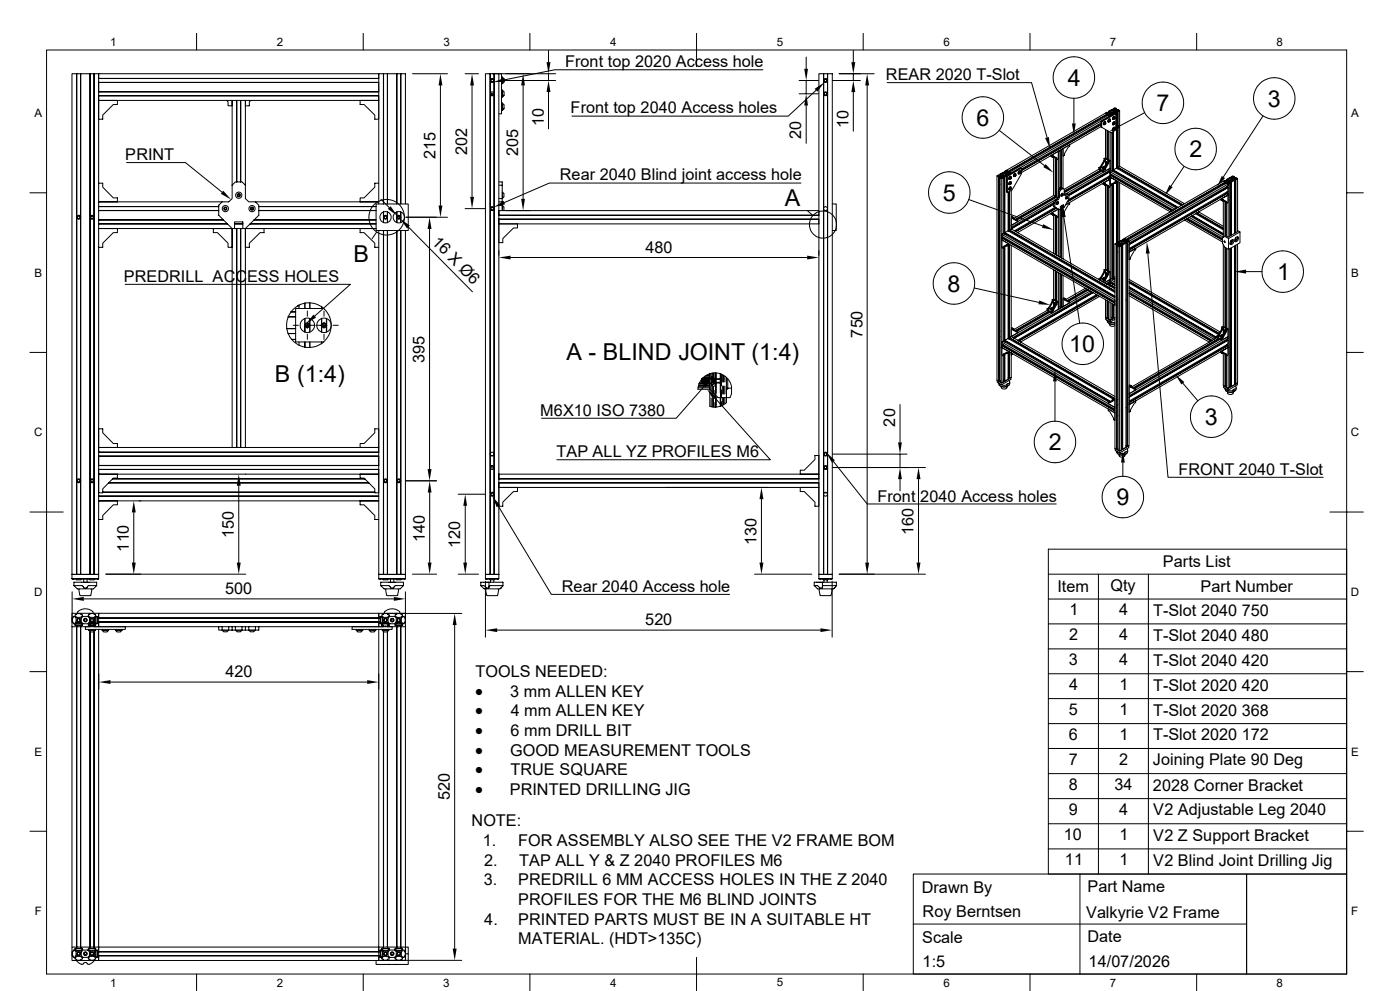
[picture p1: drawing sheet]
<svg xmlns="http://www.w3.org/2000/svg" width="420mm" height="297mm" viewBox="0 0 420 297" stroke-linecap="round" stroke-linejoin="round" font-family="sans-serif">
<defs><g id="words">
<g font-size="7">
<text x="320.3" y="25.7">4</text>
<text x="346.9" y="33.3">7</text>
<text x="380.3" y="32">3</text>
<text x="292.9" y="37.7">6</text>
<text x="356.8" y="47.2">2</text>
<text x="235.5" y="61.6">A</text>
<text x="282.8" y="60.2">5</text>
<text x="106" y="78.7">B</text>
<text x="383.2" y="83.9">1</text>
<text x="284.2" y="87.4">8</text>
<text x="169.9" y="107.9">A - BLIND JOINT (1:4)</text>
<text x="320.7" y="105.5">10</text>
<text x="82.5" y="114.6">B (1:4)</text>
<text x="361.4" y="127.3">3</text>
<text x="314.6" y="135">2</text>
<text x="334.9" y="151.4">9</text>
</g>
<g font-size="5.2">
<text x="142.5" y="208.9">·</text>
<text x="142.5" y="214.7">·</text>
<text x="142.5" y="220.6">·</text>
<text x="142.5" y="226.4">·</text>
<text x="142.5" y="232.4">·</text>
<text x="142.5" y="238.3">·</text>
</g>
<g font-size="4.9">
<text x="169.5" y="19.9">Front top 2020 Access hole</text>
<text x="265.8" y="24.1">REAR 2020 T-Slot</text>
<text x="171.2" y="33.8">Front top 2040 Access holes</text>
<text x="163.1" y="37.7" transform="rotate(-90 163.1 37.7)">10</text>
<text x="240.4" y="41.7" transform="rotate(-90 240.4 41.7)">20</text>
<text x="254.5" y="38.5" transform="rotate(-90 254.5 38.5)">10</text>
<text x="130.7" y="47.7" transform="rotate(-90 130.7 47.7)">215</text>
<text x="140.2" y="46.4" transform="rotate(-90 140.2 46.4)">202</text>
<text x="155.4" y="46.7" transform="rotate(-90 155.4 46.7)">205</text>
<text x="37.6" y="48">PRINT</text>
<text x="167.9" y="53.8">Rear 2040 Blind joint access hole</text>
<text x="129.4" y="72.8" transform="rotate(45 129.4 72.8)">16 X Ø6</text>
<text x="193.6" y="75.7">480</text>
<text x="37.2" y="84.5">PREDRILL ACCESS HOLES</text>
<text x="258.7" y="101.2" transform="rotate(-90 258.7 101.2)">750</text>
<text x="127.4" y="108.7" transform="rotate(-90 127.4 108.7)">395</text>
<text x="162.1" y="124.7">M6X10 ISO 7380</text>
<text x="268.5" y="127.8" transform="rotate(-90 268.5 127.8)">20</text>
<text x="166.9" y="137.1">TAP ALL YZ PROFILES M6</text>
<text x="353.5" y="142.3">FRONT 2040 T-Slot</text>
<text x="263.2" y="150.3">Front 2040 Access holes</text>
<text x="70.2" y="161.3" transform="rotate(-90 70.2 161.3)">150</text>
<text x="274.1" y="160.3" transform="rotate(-90 274.1 160.3)">160</text>
<text x="38.7" y="165.3" transform="rotate(-90 38.7 165.3)">110</text>
<text x="127.4" y="162.3" transform="rotate(-90 127.4 162.3)">140</text>
<text x="138.1" y="164.3" transform="rotate(-90 138.1 164.3)">120</text>
<text x="227" y="163.3" transform="rotate(-90 227 163.3)">130</text>
<text x="348.9" y="170.1">Parts List</text>
<text x="67.6" y="178.1">500</text>
<text x="168.5" y="177.4">Rear 2040 Access hole</text>
<text x="317.2" y="177.5">Item</text>
<text x="333.1" y="177.1">Qty</text>
<text x="360.2" y="177.5">Part Number</text>
<text x="320.8" y="184.4">1</text>
<text x="335.7" y="184.4">4</text>
<text x="345.9" y="184.6">T-Slot 2040 750</text>
<text x="193.6" y="187.4">520</text>
<text x="320.7" y="191.9">2</text>
<text x="335.8" y="191.9">4</text>
<text x="345.9" y="192.1">T-Slot 2040 480</text>
<text x="67.6" y="202.9">420</text>
<text x="142.7" y="203">TOOLS NEEDED:</text>
<text x="320.7" y="199.4">3</text>
<text x="335.7" y="199.3">4</text>
<text x="345.9" y="199.5">T-Slot 2040 420</text>
<text x="153.1" y="208.9">3 mm ALLEN KEY</text>
<text x="320.8" y="206.8">4</text>
<text x="335.8" y="206.8">1</text>
<text x="345.9" y="207">T-Slot 2020 420</text>
<text x="153.2" y="214.7">4 mm ALLEN KEY</text>
<text x="320.6" y="214.3">5</text>
<text x="335.8" y="214.3">1</text>
<text x="345.9" y="214.5">T-Slot 2020 368</text>
<text x="153.1" y="220.6">6 mm DRILL BIT</text>
<text x="320.7" y="221.8">6</text>
<text x="335.8" y="221.8">1</text>
<text x="345.9" y="221.9">T-Slot 2020 172</text>
<text x="153" y="226.4">GOOD MEASUREMENT TOOLS</text>
<text x="153.2" y="232.4">TRUE SQUARE</text>
<text x="320.6" y="229.2">7</text>
<text x="335.7" y="229.2">2</text>
<text x="345.9" y="229.3">Joining Plate 90 Deg</text>
<text x="134.9" y="239.9" transform="rotate(-90 134.9 239.9)">520</text>
<text x="152.9" y="238.2">PRINTED DRILLING JIG</text>
<text x="320.7" y="236.8">8</text>
<text x="334.3" y="236.8">34</text>
<text x="345.9" y="236.9">2028 Corner Bracket</text>
<text x="320.7" y="244.3">9</text>
<text x="335.7" y="244.2">4</text>
<text x="346" y="244.3">V2 Adjustable Leg 2040</text>
<text x="141.5" y="247.7">NOTE:</text>
<text x="319.1" y="251.8">10</text>
<text x="335.8" y="251.8">1</text>
<text x="346" y="251.9">V2 Z Support Bracket</text>
<text x="144.8" y="253.6">1.</text>
<text x="155.4" y="253.6">FOR ASSEMBLY ALSO SEE THE V2 FRAME BOM</text>
<text x="145.2" y="259.5">2.</text>
<text x="155.8" y="259.5">TAP ALL Y &amp; Z 2040 PROFILES M6</text>
<text x="319.5" y="259.3">11</text>
<text x="335.8" y="259.3">1</text>
<text x="346" y="259.4">V2 Blind Joint Drilling Jig</text>
<text x="145.1" y="265.3">3.</text>
<text x="155.4" y="265.3">PREDRILL 6 MM ACCESS HOLES IN THE Z 2040</text>
<text x="276.5" y="267.5">Drawn By</text>
<text x="326.2" y="267.5">Part Name</text>
<text x="155.4" y="271.3">PROFILES FOR THE M6 BLIND JOINTS</text>
<text x="276.8" y="275">Roy Berntsen</text>
<text x="325.8" y="275.1">Valkyrie V2 Frame</text>
<text x="145.3" y="277.2">4.</text>
<text x="155.5" y="277.2">PRINTED PARTS MUST BE IN A SUITABLE HT</text>
<text x="155.5" y="283">MATERIAL. (HDT&gt;135C)</text>
<text x="276.6" y="282.5">Scale</text>
<text x="326.2" y="282.4">Date</text>
<text x="276.8" y="289.9">1:5</text>
<text x="326.6" y="289.9">14/07/2026</text>
</g>
<g font-size="3.5">
<text x="33" y="13.7">1</text>
<text x="83" y="13.7">2</text>
<text x="133" y="13.7">3</text>
<text x="183" y="13.7">4</text>
<text x="233" y="13.7">5</text>
<text x="283" y="13.7">6</text>
<text x="333" y="13.7">7</text>
<text x="383" y="13.7">8</text>
<text x="10.3" y="35.1">A</text>
<text x="405.3" y="35.1">A</text>
<text x="10.3" y="83">B</text>
<text x="405.3" y="83">B</text>
<text x="10.2" y="130.8">C</text>
<text x="405.2" y="130.8">C</text>
<text x="10.2" y="178.6">D</text>
<text x="405.2" y="178.6">D</text>
<text x="10.3" y="226.4">E</text>
<text x="405.3" y="226.4">E</text>
<text x="10.4" y="274.3">F</text>
<text x="405.4" y="274.3">F</text>
<text x="33" y="295.7">1</text>
<text x="83" y="295.7">2</text>
<text x="133" y="295.7">3</text>
<text x="183" y="295.7">4</text>
<text x="233" y="295.7">5</text>
<text x="283" y="295.7">6</text>
<text x="333" y="295.7">7</text>
<text x="383" y="295.7">8</text>
</g>
</g></defs>
<g fill="none" stroke="#000" stroke-width=".3">
<path d="M14 15h390v276.9h-390zM59 10v5M109 10v5M159 10v5M164.5 15.1v3.5M209 10v10M241.9 17.1v3.5M256 15.1v3.5M259 10v5M309 10v5M359 10v5M21.6 22.1h1.4v150h-1.4z"/>
<path d="M23 22.1v42.8M23 22.1h1.2v42.8M24.2 22.1h.1M27 22.1l.1 42.8M27 22.1v150h-2.8M27 22.1h-2.8v150M27.1 22.1h1.1v42.8M28.2 22.1h.1M29.6 22.1v150h-1.4M29.6 22.1h-1.4v150M29.6 22.1h84v1.4h-84zM29.6 24.7h84v2.8h-84z"/>
<path d="M29.6 28.7h84v1.4h-84zM29.6 30.1h5.6v1.2h-1.2l-3.2 3.2v1.2h-1.2zM29.6 23.5h84M29.6 24.7h84M29.6 27.6h84M29.6 28.7h84M68 30.1l.4 .4v1.2h1.2v-1.6v25.4M71 30.1v24.4M72.2 30.1v24.4M75.2 30.1l-.4 .4v1.2h-1.2v-1.6v25.4M108 30.1h5.6v5.6h-1.2v-1.2l-3.2-3.2h-1.2zM115 22.1l.1 39z"/>
<path d="M115 22.1h-1.4v39M115.1 22.1h1.1v39M116.2 22.1h2.8M116.2 22.1v39M119 22.1l.1 39M119 22.1v39M119.1 22.1h1.1v39M120.2 22.1h1.4v39M120.3 22.1v39M123.7 22.1h10.5M132.1 25.6v36M139.5 22.1h4.1"/>
<path d="M141.6 25.6v33.4M145.6 22.1h1.4v150h-1.4zM147 22.1l.1 1.8M147.1 22.1h1.1v1.8M147.1 24.3v3.6M147.1 28.3v34M147.1 27.9a.59 .59 0 0 1 .6-.4 .59 .59 0 0 1 .5 .4M147.1 23.9a.59 .59 0 0 1 .6-.4 .59 .59 0 0 1 .5 .4M147.1 27.9v.4M147.1 23.9a.59 .59 0 0 0 .6 .8 .59 .59 0 0 0 .5-.8M147.1 28.3a.59 .59 0 0 0 .6 .4 .59 .59 0 0 0 .5-.4M147.2 28.4h.1"/>
<path d="M147.3 28.1l.5-.1 .3 .4h-.9zM147.4 28.7h.5M147.7 22.1h19M148.1 28.4h.1M148.2 27.9v.4M148.2 24.3v3.6M148.2 28.3v34M149.6 22.1h.9v12h-.9M149.6 22.1v150h-1.3M149.6 22.1h-1.3v150M149.7 24.1h17M150.5 23.1h.2v2h-.2"/>
<path d="M150.5 27h.2v2h-.2M150.5 30.9h.2v2h-.2M150.7 27.1h.1M150.7 29h.1M150.7 30.9h.1M150.7 32.9h.1M150.7 32.9l-.2 .2M150.7 23.2h.1M150.7 25.1h.1M150.7 29l-.2 .1M150.7 23.2l.5 .5M150.7 27.1a1.04 1.04 0 0 1 .5 1.4"/>
<path d="M150.7 31a1.12 1.12 0 0 1 .5 1.4M150.7 27.1v1.9M150.7 30.9v2M150.7 32.9v.2M150.7 23.2v1.9M151.2 28.5l-.5 .5M151.2 32.4l-.5 .5M151.2 28.6l-.5 .4M151.2 32.6l-.5 .4M151.2 28.5v.1M151.2 32.4v.2M151.2 23.6v.1a1.09 1.09 0 0 1-.5 1.4"/>
<path d="M156.9 25.6v34M164.5 22.1v2M164.5 27.6v11M228.9 20.9h-62.5l-15 3M239.7 24.1h5.8M239.7 28.1h5.8M241.9 24.1v4M241.9 31.6v11.4M244.8 27.1l-8.3 7.7h-64.9M245.7 22.1h1.4v150h-1.4zM247.1 22.1v1.8M247.1 27.9v.4"/>
<path d="M247.1 27.9a.59 .59 0 0 1 .9-.3 .59 .59 0 0 1 0 1 .59 .59 0 0 1-.9-.3M247.1 22.1h1.1v1.8M247.1 24.3v3.6M247.1 28.3v34M247.4 24.5h.5M247.4 28.5h.5M248.1 24.1a.43 .43 0 0 0-.7-.3 .43 .43 0 0 0 0 .7M248.1 24.1l-.2 .4M248.1 28.1a.43 .43 0 0 0-.7-.4 .43 .43 0 0 0 0 .8M248.1 28.1l-.2 .4M248.1 24.1l-.2-.4h-.5l-.2 .4 .2 .4M248.1 28.1l-.2-.4h-.5l-.2 .4 .2 .4"/>
<path d="M248.2 22.1h.1M248.2 24.3v3.6M248.2 28.3v34M248.3 22.1h1.4v150h-1.4zM249.7 24.1h8.4M256 22.1v2M256 27.6v11.7M260.1 25.6v143M262.3 22.1h-10.5M266.1 24.8h43.4l4.6 16.4M299.8 39.1l13.5 10.5M322.2 29.5v7.5"/>
<path d="M330.2 37.4l-23.7 13.7M330.2 37.3l-23.7 13.7M330.2 36.9l-23.7 13.7M330.2 38l-23.7 13.7M330.5 36.5l4.2-2.4-.2-.2-4.3 2.5 .3 .1v1.6M331 37.3l.1 .1M331.1 37.3h.1M331.3 36.7l.1-.1a.36 .36 0 0 1 .2 .5 .36 .36 0 0 1-.6 0zM331.4 37.1l.2 .1M331.5 37.2h.1M331.5 36.9v.3M331.5 37h.2"/>
<path d="M331.6 36.9v.3M331.6 36.9l-.1 .3M331.6 36.5h.1M331.6 36.5a.55 .55 0 0 0-.6 .8M331.6 36.5a.62 .62 0 0 0-.5 .8M331.6 38.8v8.5M331.6 36.6a.41 .41 0 0 0-.5 .2 .41 .41 0 0 0 .2 .5M332 34.4l.1 .3M332.1 34.2l-.5-.3-29.7 17.2 .5 .3 29.7-17.2-29.8 17.2v.4M332.1 34.2v.5M332.1 39.1v8.5M332.2 34.1l.4-.1v.4"/>
<path d="M332.2 34v.1M332.2 33.9l-.1-.3-.5 .3 .5 .3M332.2 33.7l-.1 .1 .5 .1M332.2 34.1v.5M332.2 39.2v8.5M332.2 34.1l-.1 .1M332.2 34.6h.1M332.3 34.6h.1M332.4 34.5h.1M332.5 36.5v.1M332.5 35.8l.5-.1a.67 .67 0 0 0-.5 .9l-.2-.3zM332.6 34l.4 .2v.2l-.4 .1"/>
<path d="M332.6 34.5l.4 .2M332.6 39.3v8.5M332.6 35.9l.2-.1a.38 .38 0 0 1 .2 .5 .38 .38 0 0 1-.6 .1zM332.7 33.4h-.1v.5M332.8 34h.5M332.8 34h.4M332.8 36.4h.2M332.8 36.2h.2M332.9 33.7v-.3l.1 .2-.4 .3M332.9 33.4l-.2 .4M332.9 36.2v.2M332.9 36.4h.1"/>
<path d="M332.9 34h.3M333 36.1v.1M333 36.1l-.1 .1M333 33.8h.1M333 33.9h.1M333 34h.1M333 36.1v.3M333 35.7h.1M333 33.8l-.2 .1M333 39.6v46.2v-.5l1.5 .9-1.5-.9v-.5l1.5 .8M333 36.2v.2M333.1 33.7l.2 .3"/>
<path d="M333.1 33.7l.2 .1-.1 .3M333.1 34.2l.4-.2v.4h-.4zM333.3 34l-.5-.2 .3 .2M333.3 34h-.1M333.5 34h.4M333.5 39.7v11.5M333.5 34.5l-.5 .2M333.6 33.1l-.5 .3 .4 .5 .9-.3-.4-.5M333.7 32.9l-.2 .1 .5 .1 .4-.3-.1-.3v.4M333.7 33.1l-.2-.3-.9 .6M333.8 39.5l-.1 11.8M333.9 37.4a.62 .62 0 0 1 .5-.9 .55 .55 0 0 0-.6 .3 .55 .55 0 0 0 .1 .6"/>
<path d="M333.9 37.4h.1M333.9 35.7v.1M333.9 39h.1M333.9 34.1l-.1 .1M334 32.6l.5-.3 .4 .3v.5M334 39.4v12M334 35.1l.2-.1a.37 .37 0 0 1 .2 .5 .37 .37 0 0 1-.6 .1zM334 33.8v-.7h-.4v.8M334.1 32.6h-.1v.5M334.2 37.2h.1M334.2 35.5l.1 .1M334.2 37.1v.1"/>
<path d="M334.2 38.9h.1M334.2 38.7v.2M334.2 38.7l.1-.1 .1 .1M334.2 33.1h.5M334.2 33.1l.5 .1M334.2 33.1h.5h-.5M334.2 37.1h.2M334.2 38.7h.2M334.3 32.5l-.2 .5M334.3 33.1l.4 .1zM334.3 35.3l-.1 .2M334.3 35.4l.1 .1"/>
<path d="M334.3 37l.1 .1M334.3 37l-.1 .1M334.3 35.3l-.1 .3M334.3 38.1l.1 .1a.62 .62 0 0 0-.5 .8M334.3 38.1a.56 .56 0 0 0-.4 .9M334.3 37v.2M334.3 35.3v.3M334.3 38.6v.3M334.3 36.6a.41 .41 0 0 1 .1 .6 .41 .41 0 0 1-.6 0l.2-.5h.4a.45 .45 0 0 0-.5 .2 .45 .45 0 0 0 .1 .5M334.3 34.9h.1M334.3 38.2h.1M334.4 34.9a.53 .53 0 0 0-.6 .3 .53 .53 0 0 0 .1 .6"/>
<path d="M334.4 37.1l-.1 .1M334.4 38.7l-.1 .2M334.4 34.9a.62 .62 0 0 0-.5 .9M334.4 33l-.1 .1M334.4 33.1h.1M334.4 33.2h.1M334.4 38.3a.41 .41 0 0 0-.5 .2 .41 .41 0 0 0 .2 .5M334.4 38.3a.45 .45 0 0 0-.5 .2 .45 .45 0 0 0 .1 .5M334.4 38.3v.5l-.4 .2M334.6 33.4l.3-.3v.5l-.3 .1zM334.6 32.5v.3l.7 .3M334.7 33.2l-.2-.3 .2 .2-.1 .1"/>
<path d="M334.7 34.1v4.9l-1.4 .8-3.1-1.8v-1.6M334.8 32.6l-.2-.1v.4M334.9 32.6l-.1 .4M334.9 33.6v16.8M334.9 33.6l-1.1 .5M334.9 33.1h.4M335.3 32.9l.1 .1zM335.3 32.9l.6 .2M335.4 33.4l.5-.3v16.7M343.4 33.8l-7.6 4M378.9 34.8l-11.9 18.2M9 57.8h5"/>
<path d="M29.6 54.9h1.2v1.2l3.2 3.2h1.2v1.2M38 48.7h17.6l11 8.9M69.6 55.5v4l-1 1h-2l-1 1v3l4 4h.8M69.6 55.5l1-1h2l1 1v4l1 1h2M71.6 58.2a.34 .34 0 0 0-.3 .5 .34 .34 0 0 0 .6 0M71.6 58.2l.3 .1M71.6 58.2l-.3 .1v.4l.3 .1 .3-.1M71.9 58.3v.4M113.6 54.9h-1.2v1.2l-3.2 3.2h-1.2v1.2M114.3 59.7l2.5 2.5M149.6 59.5h1.1v1M149.6 55.5h1.1v4"/>
<path d="M149.6 54.5h1.1v1M150.7 57.6h.1M150.7 59.5h.1M150.7 57.6v1.9M150.7 57.6l.4 .4M151.1 59l-.4 .4M151.2 58v1M240.3 54.9h-75.5l-13.5 5.8M290.7 59.8l22.1 7.9M299.7 52.7l-.1 61.5 .4 .3M299.7 52.9l-.1 61.3-.5-.2v-61.3l.5 .3M299.7 52.7l-.1-.3-.5 .3"/>
<path d="M299.7 52.5l-.1 .1 .4 .1M300 55.2h.1M300 53.5v.1M300 52.7l.4 .5h-.4v-.5l-.3 .2M300.1 52.2h-.1v.5M300.3 52.7h.4M300.3 52.7h.5M300.3 52.7l.4 .1M300.3 52.7l.4 .1zM300.3 52.5v-.4l.1 .3-.4 .3M300.3 52.1l-.2 .5M300.4 52.6h.2"/>
<path d="M300.4 52.7h.2M300.4 52.8h.2M300.5 52.6l-.2 .1M300.5 53.5l-.5-.3v61.3M300.6 53l.4-.3v.5l-.3 .1zM300.8 52.8l-.3-.3 .3 .2-.1 .1M300.8 52.8h-.1M301 53.2l-.5 .3v61.3l-.5-.3M301 52.7h.4M301 53.2v16.8M301.1 51.9l-.5 .3 .4 .5 .8-.3-.3-.5M301.1 51.8l-.1-.2-1 .6"/>
<path d="M301.1 51.6l-.2 .2h.6M301.3 52.9l.2 .1M301.4 52.9l.1-.1-.2 .1-.1 17.2M301.5 52.6v-.7h-.4v.8M301.5 51.4l.4-.3 .5 .3v.4l.5-.2 .5 .3-.7 .2M301.5 53v17.2M301.6 51.4l-.1 .4M301.7 51.9l.3-.2 .2 .2M301.7 51.9h.5M301.7 51.9l.4 .1M301.7 52h.4M301.8 51.6v-.3v.3l-.3 .2"/>
<path d="M301.8 51.3l-.2 .5M301.8 52h.3h-.3M301.8 51.8h.2M301.8 51.9h.2M301.8 52h.2M301.9 51.7l-.2 .2M302 51.7l.2 .1-.1 .2-.4-.1h.5M302 51.7l.2 .2M302 52.2l.4-.3v.5h-.4zM302.1 51.3l-.1 .3 .9 .2-.2-.2v.2M302.2 51.9l-.1 .1M302.2 52.9l4.3-2.5-.3-.2-4.3 2.5 .3 .2v4.8"/>
<path d="M302.3 51.4l-.2-.1v.3M302.4 51.9h.4M302.4 57.6v11.6M302.4 52.4l-.9 .6M302.7 53.7h.1M302.7 56.9h.1M302.7 57.4v11.9M302.8 52.1v-.2l-.1 .3M302.8 56.9h.1M302.9 51.6l29.7-17.1 .4 .2-29.6 17.2zM302.9 57.4v12l.1-.3M303.1 55.1v.1"/>
<path d="M303.1 56.7v.1M303.1 53.4l.1 .1M303.1 55l.1 .1M303.1 56.6l.1 .1M303.1 52.8l.1 .1a.54 .54 0 0 0-.4 .8M303.1 53.3h.2M303.1 53.3v.3M303.1 54.9h.2l-.2 .3M303.1 54.9v.2M303.1 56.5h.2M303.1 56.5v.2M303.1 54.4l.1 .1"/>
<path d="M303.1 56h.1M303.1 53.3l.3 .1-.3 .2zM303.1 54.8l.3 .1-.3 .3zM303.1 56.4l.3 .2-.3 .2zM303.1 53.3v.1M303.1 54.9v.1M303.1 56.5v.1M303.2 53.3h.1zM303.2 54.9h.1zM303.3 56.5h.1M303.2 52.8a.57 .57 0 0 0-.5 .9M303.2 54.4a.59 .59 0 0 0-.5 .9"/>
<path d="M303.2 56a.57 .57 0 0 0-.5 .9M303.2 56a.58 .58 0 0 0-.4 .9M303.2 54.5a.54 .54 0 0 0-.4 .8M303.2 53.5l-.1 .1M303.2 55.1l-.1 .1M303.2 56.7l-.1 .1M303.2 52.9a.42 .42 0 0 1 .1 .6 .42 .42 0 0 1-.7 0l.3-.5h.4a.44 .44 0 0 0-.5 .2 .44 .44 0 0 0 .1 .6M303.2 54.5h.1M303.2 56.1h.1M303.3 54.6a.41 .41 0 0 0-.5 .2 .41 .41 0 0 0 .1 .5M303.3 56.2a.41 .41 0 0 0-.5 .2 .41 .41 0 0 0 .1 .5M303.3 53.3l-.1 .2"/>
<path d="M303.3 54.6v.5l-.4 .2M303.3 56.5l-.1 .2M303.3 56.2v.5l-.4 .2M303.3 54.6a.45 .45 0 0 0-.5 .2 .45 .45 0 0 0 .1 .5M303.3 54.9l-.1 .2M303.3 56.2a.45 .45 0 0 0-.5 .2 .45 .45 0 0 0 .1 .5M303.4 57.1v11.5l12.7-7.3M304.2 52.9h.1M304.5 52.7h.2M304.5 52.6l.2 .1M304.5 52.5l.3 .1-.3 .2zM304.5 52.5v.1"/>
<path d="M304.5 52.5v.2h.1M304.5 52.5h.2M304.6 52.5h.1zM304.6 52.1h.1M304.6 52.1a.58 .58 0 0 0-.4 .8M304.7 52.1a.53 .53 0 0 0-.6 .2 .53 .53 0 0 0 .1 .6M304.7 52.2a.45 .45 0 0 0-.5 .2 .45 .45 0 0 0 .1 .5M304.7 52.5v.2M304.7 52.5l-.1 .2M304.8 52.2a.44 .44 0 0 1-.1 .6 .44 .44 0 0 1-.6-.1l.2-.5h.4M305.5 52.1h.1M305.7 51.4l.2-.1a.38 .38 0 0 1 .2 .6 .38 .38 0 0 1-.6 0z"/>
<path d="M305.9 51.9h.2M305.9 51.8l.2 .1M306 51.6l.2 .1-.3 .3zM306 51.7h.2l-.1 .2M306 51.7l-.1 .2M306 51.2h.1M306 51.2a.57 .57 0 0 0-.5 .9M306 51.6l.2 .1M306 51.3a.58 .58 0 0 0-.4 .8M306.1 51.3h.1M306.1 51.9h-.2M306.2 51.7l-.1 .2"/>
<path d="M306.5 50.4v1.6l-2.9 4.9-1.4 .8-.3-.1v-4.9M315.3 46.6l.2 .4 .4-.3 1.2 .7v.5M315.5 47v-.5l2-1.2v2.3l-.4 .3M315.9 46.7v.5l-.3-.3M316.1 46.8l-.2 .4M316.1 58.6l-11.9 6.8 .7 .5M316.4 60l.4 .2-.4 .6-.3-.2M316.6 47.4v11.4l-.5-.2v-11.5l.7 .4M316.7 47.5l-.1 11.3M316.7 58.6h.3l-12.4 7.1M316.8 47.2v.5l.3 .2M317 47.8v11.3l.3 .2"/>
<path d="M317 58.8l-12.2 7M317 59.1l-11.7 6.8M317.5 57.4l.3 .1v1.7M317.5 59.8l-.4-.2-13.7 8M317.5 59.8l-.7 .4M317.8 57.5l.4-.6 .7-.4 .4 .2v1.7M317.8 56.7l.4 .2M318 56.6v-11.6l-.5 .3v13.7l.3 .2-.3 .6M318 56.3l.9 .2v-12l-.5 .3v11.6M318 56.6h.1M318 56.6l-.5 .8v1.6l-1.4 1.6v1.2l1.7 1.1 .3-.2v-.8l.9-.5v.8l-.4-.2v-.4M318.3 44.9v11.4"/>
<path d="M318.5 58.1l.1-.1a.36 .36 0 0 1 .3 .5 .36 .36 0 0 1-.6 0zM318.6 58.5v.1M318.6 58.5l.1 .1M318.7 58.3l.2 .1-.3 .3zM318.7 58.4l-.1 .1M318.7 58.4l.2 .1M318.7 58.3l.2 .2M318.7 58.3l-.1 .3M318.7 58.3l-.1 .2M318.8 58a.57 .57 0 0 0-.5 .8M318.9 58.5h-.3M318.9 44.5l2-1.1v.5l-.4 .2-1.2 2v.5l-.4 .2z"/>
<path d="M319.3 58.4l.7-.4 .3 .2-.7 .4zM319.9 58.9l.1-.1a.36 .36 0 0 1 .3 .5 .36 .36 0 0 1-.6 .1zM320 59.4h.2M320.1 59.2l-.1 .1M320.1 59.2l.2 .1M320.1 59.1l.2 .2-.2 .2zM320.2 58.8a.54 .54 0 0 0-.4 .8M320.2 59.1l.1 .1M320.2 59.2v.2M320.2 59.2h.1M320.2 58.8h.1M320.3 59.3l-.3 .1"/>
<path d="M320.3 59.2v.1M320.3 59.3l-.1 .1M320.3 58.2l.4 .2v1.2l-1.4 2.5-.3 .1M320.7 58.5l12.3-7-12.3 7.1M329.6 50.2v.5l1.5 .9v-.5M329.6 50.7l-10.3 6M329.9 50.4v.2M330.2 51l-10.9 6.3M330.3 51.1l-11 6.3M330.6 51.3l-11.3 6.5M330.7 50.3v.1M330.7 50.4l.6 .2"/>
<path d="M330.8 50.2v.3h.5h-.4l-.2-.3M330.8 50.2v.2l.5 .1M330.8 50l-.9 .6 .9 .5v-.2M330.8 54.9l.3 .4 .4-.2M331 50.1l.1 .1M331 50l.4 .1-.3 .1zM331 50h.3M331 50v.1M331 50v.2M331.1 55.3v-.5l1.9-1.1v2.3l-.4 .2M331.1 50.2h.2M331.2 50h-.2"/>
<path d="M331.2 50v.1M331.2 48l-1.1 2 .2 .1-.4 .3-.3-.2 .5-.2M331.2 47.5v.5l.3 .2-1.2 1.9M331.2 47.5l.3 .2v.5M331.2 50h.1M331.3 50.7l-.5 .2 .3 .2M331.3 50.1l-.2 .1M331.3 50v.1M331.5 55.1v.4l-.3-.3M331.5 50h.1M331.5 55.1l1.1 .6v.5M331.6 50.1l-.5-.1-.3 .2"/>
<path d="M331.6 55.2l-.1 .3M331.6 47.3l1.4 .8-.4 .2M331.6 47.6l1 .5-.2 .1M331.6 47.6v1.1M331.6 48.9v.7M331.6 47.6l-.1 .1M331.6 47.3l-.4 .2M331.7 48.9l.1 .2M331.7 48.6l.3-.1 .3 .4M331.7 48.8l.2 .4zM331.8 48.5h.1M331.8 48.5h.3l.3 .3-1.1 1.9 .2 .1-.4 .3"/>
<path d="M331.8 48.9l.1 .2h-.1M331.8 48.9h-.1M331.8 49.7l-.2-.1-.6 .4M331.8 48.5l.5 .4M331.9 48.9v.2h-.1M331.9 48.9l-.1 .2M331.9 49l-.1 .1M332 49.3h.1M332.1 55.7v25.2M332.2 48.9l-.3-.4a.4 .4 0 0 0-.3 .5 .4 .4 0 0 0 .4 .3M332.2 55.8v25.2M332.4 55.6l.2 .6"/>
<path d="M332.4 55.8l-.8-.4v25.2M332.6 56.2v25M332.6 48.9v-.6l-.2-.1v.5l.2 .2-1.1 1.9M332.6 51.2l.2 .3M332.6 52.8l.2 .3M333 48.1v2.3l-1.9 1.2M333 53.1v-.6l18.6 10.7M333 52.5l18.7 10.7M333 51.5l.5-.3 19.5 11.2M333 51.5v1.1l-12.5 7.2M333 53.1v.6l-13.4 7.7 1.3-.7v.5l-.4 .2-1.2 2v.5l-.4 .2M333 53.1l18.1 10.4"/>
<path d="M333 52l19 11M333 51.5l19.5 11.2M333 50.4l-13.7 8M333 51l-12.5 7.3M333.5 52.3l-.2 .2M333.5 55.6v27.8M333.7 51.3h.1M333.8 51.3h.1M333.8 55.2v28.4M334 50.9l.9-.5 19.5 11.2M334 55.1v28.6M334.1 51.1l-.1 .3"/>
<path d="M334.5 54.6l.1 .3M334.5 54.9l-.8 .4M334.6 54.5v.4l.4-.2v-.5l-2-1.1v2.3l.5 .2M334.9 54.8v18M335.1 50.5h.1M335.2 50.5h.1M335.3 54.4l-.3 .3-.4-.2-1.1 .7v.4l.2-.1v-.5M335.3 50.5h.1M335.3 54.6v18.5M335.4 54.4v18.2l1-.6 .1 .3M335.4 50.1l.5-.3 19.4 11.2M335.5 50.3l-.1 .3-.1-17.5v17.4"/>
<path d="M335.9 54.7v17.6M355.2 49.9l-3.9 5.9M366.2 59.7l.2 .3 .5-.2 1.1 .7v.5M366.8 59.8v.5l-.2-.4M367 59.9l-.2 .4M367.4 54.8l.1 .3M367.5 54.6l-.5-.3-29.7 17.2 .5 .3 29.7-17.2-29.7 17.3v-.1l-.1 .4M367.5 54.6v.5M367.6 54.5l.4-.1v.5M367.6 54.4v.1M367.6 54.3l-.1-.2-.5 .2 .5 .3M367.6 54.1l-.1 .1 .5 .1"/>
<path d="M367.6 54.5l.1 .5M367.6 54.5l-.1 .1M367.6 55h.1M367.7 55h.1M367.9 54.9l.5 .3M368 54.4l.3 .4-.4 .1M368 56l.1 .2M368 57.6l.1 .3M368 53.8l-.1 .5M368.2 54.4h.5M368.2 54.3l.3-.1 .2 .2M368.2 54.4h.4"/>
<path d="M368.2 54.1v-.3l.1 .3-.3 .2M368.2 53.8l-.2 .4M368.3 54.4h.3zM368.3 54.4l.3 .1M368.3 54.2h.2M368.3 54.3h.2M368.3 54.4h.2M368.4 54.2l-.2 .1M368.4 55.2l-.5-.3-29.7 17.1 .5 .3 29.7-17.1v.5l-29.7 17.2v-.6l-.5 .3v61.2v-61.2M368.4 57.3l-29.7 17.2v-1.1l29.7-17.2-29.7 17M368.4 58.4l-29.7 17.2v-.6l29.7-17.2-29.7 17M368.4 55.2v15.9"/>
<path d="M368.4 54.2l.2 .2h-.4M368.4 54.2l.3 .2M368.5 54.4l-.2 .1h.3M368.5 54.6l.4-.2v.5l-.4-.1zM368.7 54.4h-.1M368.9 54.4h.4M368.9 54.9v15.9M368.9 54.9l-.5 .3M369 53.5l-.1-.3-1 .6M369 53.3l-.1 .1 .5 .1M369.2 54.5l.2 .1M369.3 54.5l-.1 16.1"/>
<path d="M369.4 53l.4-.3 .5 .3v.5M369.4 54.6v15.9M369.4 53.6l.4 .2v.2l-.9 .3-.4-.5 .5-.2M369.4 54.2v-.6h-.4v.7M369.5 53h-.1v.5M369.6 53.5l.4-.1 .1 .2h-.5h.5M369.6 53.5l.5 .1M369.7 53.6h.3zM369.7 53.3v-.3l.1 .2-.4 .3M369.7 53l-.2 .4M369.7 53.4h.2M369.7 53.5h.2"/>
<path d="M369.7 53.6h.2M369.8 53.4l-.2 .1M369.9 53.4l.2 .2M369.9 53.4l.2 .1-.1 .2M370 53l-.1 .2 .8 .3M370.2 53h-.2v.3M370.3 54v-.4l-.4 .2v.2l.4 .1M370.3 53l-.1 .4M370.3 54.1v15.9M370.3 54.1l-.9 .5M370.3 53.6h.4M370.6 53.3l.2 .1z"/>
<path d="M370.6 53.3l.7 .2M370.8 53.8l-.1-.2-.1 16.2M370.8 53.8v15.9M371.3 53.5v15.9M371.3 53.5l-.5 .3M404 57.8h5M23 65.3v78.6M23.6 64.7a.43 .43 0 0 0-.3 .6 .43 .43 0 0 0 .7 0M23.6 64.7l.4 .2M23.6 64.6l-.4 .3v.4l.4 .3 .4-.3M23.6 64.6l.4 .3M24 64.9v.4"/>
<path d="M24.2 64.9v.4M24.2 65.3v78.6M24.2 64.9a.59 .59 0 0 0-.9-.3 .59 .59 0 0 0 0 1 .59 .59 0 0 0 .9-.3M27.1 64.9v.4M27.1 65.3v78.6M27.1 64.9a.59 .59 0 0 1 .9-.3 .59 .59 0 0 1 0 1 .59 .59 0 0 1-.9-.3M28.2 65.3v78.6M29.6 60.5h37M29.6 61.9h36M29.6 63.1h36M29.6 65.9h37.4M29.6 66h37.5"/>
<path d="M29.6 67.1h38.6M29.6 68.5h40v65.6M35.2 68.5v1.2h-1.2l-3.2 3.2v1.2h-1.2M64 68.5h5.6v5.6h-1.2v-1.2l-3.2-3.2h-1.2zM67.6 62.1l-.3 .3v.3l.3 .2 .3-.2M67.6 62.1l.3 .3M67.6 62.2a.34 .34 0 0 0-.3 .5 .34 .34 0 0 0 .6 0M67.6 62.2l.3 .2M67.9 62.4v.3M70.4 68.5v-2h2.5v2h-.7v65.6M70.4 67.1h2.5M70.4 68.5h42.4"/>
<path d="M71 68.5v65.6M72.2 68.5v65.6M73.6 68.5h5.6v1.2h-1.2l-3.2 3.2v1.2h-1.2zM75 67.1h37.8M75.1 67.1h37.7M75.6 62.2a.34 .34 0 0 0-.3 .5 .34 .34 0 0 0 .6 0M75.6 62.2l.3 .2M75.6 62.1l-.3 .3v.3l.3 .2 .3-.2M75.6 62.1l.3 .3M75.9 62.4v.3M76.2 66h36.6M76.2 65.9h36.6"/>
<path d="M76.6 60.5l1 1v3l-4 4v65.6M76.6 60.5h37M77.6 61.9h35.2M77.6 63.1h35.2M108 68.5v1.2h1.2l3.2 3.2v1.2h1.2M112.8 61.1h9.7v8h-9.7zM113 69.6l-1.4 1.9M113.6 69.1v104.3M115.1 63.5v3.3M115.1 69.1l-.1 103M115.7 64.7a.43 .43 0 0 0-.4 .6 .43 .43 0 0 0 .7 0M115.7 64.7l.3 .2"/>
<path d="M115.7 64.6l-.5 .3v.4l.4 .3 .4-.3M115.7 64.6l.3 .3M116 64.9v.4M116.2 63.5v1.4M116.2 65.3v1.5M116.2 69.1v74.8M116.2 64.9v.4M116.2 64.9a.59 .59 0 0 0-.9-.3 .59 .59 0 0 0 0 1 .59 .59 0 0 0 .9-.3M116.2 63.5v3.2M116.2 69.1v103M119 63.5v3.2M119 69.1v103"/>
<path d="M119.1 64.9v.4M119.1 64.9a.59 .59 0 0 1 .5-.4 .59 .59 0 0 1 .6 .4M119.1 65.3a.59 .59 0 0 0 .5 .4 .59 .59 0 0 0 .6-.4M119.1 63.5v1.4M119.1 65.3v1.5M119.1 69.1v74.8M119.2 64.7l.9 .8 .1-.6M120.2 64.9v.4M120.2 63.5v1.4M120.2 65.3v1.5M120.2 69.1v74.8M120.3 63.5v3.2"/>
<path d="M120.3 69.1v103M121.6 69.1v104.3M121.8 65.1h12.4M122.5 68l19.2 19.5M128.9 68.6v72M139.5 62.5h6M147.1 62.7v77.2M147.1 62.3a.59 .59 0 0 1 .6-.4 .59 .59 0 0 1 .5 .4M147.1 62.3a.59 .59 0 0 0 .6 .8 .59 .59 0 0 0 .5-.8M148.2 62.7v77.2M149.6 75.1v1.4M149.6 67.1h5.6v1.2h-1.1l-3.3 3.2v1.2h-1.2z"/>
<path d="M149.6 65.7h96.1v1.4h-96.1zM149.6 63.1h96.1v1.4h-96.1zM149.6 60.5h1.1v1h-1.1M149.6 65.7h96.1M149.6 64.6h96.1M150.7 61.6h.1M150.7 61.5v1.6v-1.5M150.7 61.6l.4 .5M151.1 63v.1M151.2 62v1M151.7 63.1h7.3M153.2 77.2h88.9"/>
<path d="M242.1 63.1l1.7 1.5M245.7 75.1v1.4M247.1 62.7v73.2M248.2 62.7v73.2M249.7 61.1h1.2v8h-1.2M300 69.2v.1M300.5 71.3v.6l34 19.6v-.6l-34-19.6 34 19.5M300.5 70.2v.6l34 19.6v-.5l-34-19.7 .5-.2 33.5 19.3M300.9 71.1l-.1 .2M301.2 70.1h.1M301.3 74l-.1 28.4M301.5 69.7l.9-.5 32.1 18.5"/>
<path d="M301.5 73.9v28.5M301.6 69.9l-.2 .3M301.9 73.4l.2 .3M301.9 73.7l-.7 .4M302.1 73.3v.4l.2-.3v.2l.2-.1v-.5l-2-1.1v2.3l.4 .2 .1 27.8M302.4 73.6v27.8M302.6 69.3h.1M302.7 73.2l-.2 .3-.5-.2-1.1 .6v.5l.3-.1v-.5M302.7 73.4l-.1 28.2M302.7 69.3h.1M302.9 68.9l.5-.3 31.1 18M302.9 73.2v28.4l.1-.2"/>
<path d="M303.4 65h.4v.5l1.1 .7 .4-.3-.2-.1-.5 .2M303.4 73.5v27.4l23.6-13.7M303.8 65.2h.4l-.4 .3M303.8 65l-.4 .3v2.3l1.9-1.2v-.5M304.2 65.2l-.3 .4M305.3 69.8l12.2-7.1v14.1M315.3 63.9l.2 .4 .4-.2 1.2 .6v.5M315.5 64.3v-.5l2-1.1v2.2l-.4 .3M315.9 64.1v.4l-.3-.3M315.9 64.5l.2-.1v11.6M316.1 64.1v.3l.7 .5M316.1 60.7l-12.7 7.4"/>
<path d="M316.1 61.1l-12.7 7.4M316.4 60.8v1.3M316.6 62.1l-12.3 7.1M316.6 64.7v11.5M316.7 64.8v11.5M316.8 64.6v.4l.3 .2M316.9 62.3l-12.3 7.1M317 62.4l-12.2 7M317 65.2v11.3M317 60.6l.2-.1a.36 .36 0 0 1 .2 .5 .36 .36 0 0 1-.6 0zM317.2 61l.1 .1M317.3 60.8h.2l-.2 .3z"/>
<path d="M317.3 60.7l.2 .2-.3 .2zM317.3 60.8l-.1 .2M317.3 60.8l.2 .2M317.3 60.4a.58 .58 0 0 0-.4 .9v-.1M317.4 60.4h.1M317.5 61h-.3M318 62.8v14.2M318.1 62.3l.5-.3-.2 .1v15.2M318.3 62.2v15.1M318.9 62.1v15.5M319.2 65.1l4.7 31.8M320.2 60.4l12.8-7.3-12.9 7.5"/>
<path d="M335 73.2l-.1 61.5M335.1 73.3l-.2 61.4-.4-.3v-61.3l.4 .3M335.1 73.1l-.2-.3-.4 .3M335.1 72.9l-.2 .1 .5 .1M335.4 75.6h.1M335.4 73.9v.1M335.4 73.2l.4 .4h-.4v-.4l-.4 .1M335.5 72.6h-.1v.5M335.6 73.1l.5 .1zM335.6 73.2h.5M335.6 73.1l.3 .1M335.7 73.2h.3"/>
<path d="M335.7 72.9v-.3l.1 .3-.4 .2M335.7 72.6l-.2 .4M335.8 73h.1M335.8 73.1h.1M335.8 73.2h.1M335.9 73l-.2 .1M335.9 73.9l-.5-.2v61.2l.5 .3v-61.3l.4-.3v-.4l-.3 .4 .4 .1v61.2l-.7 .2M335.9 73l.3 .2M335.9 73l.2 .1-.1 .2M336.1 73.2h-.4h.4M336.1 73.2h-.1M336.3 73.2h.4"/>
<path d="M336.5 72.1l-.2 .1 .5 .1M336.7 73.3h.1M336.8 72.3l.4 .5-.9 .3-.3-.2v-.3l.4-.3M336.8 73v-.7h-.4v.8M336.8 73.4l-.1-.1 .1 61.4v-61.3l1-.6v-.5l-.4 .3 .1 .3 .3-.1v61.3l-1 .6M336.8 71.8l.5-.3 .5 .3v.5M336.9 71.8h-.1v.5M337.1 72.3h.4M337.1 72.4h.4M337.1 72.1v-.3l.1 .2-.4 .3M337.1 71.8l-.2 .4M337.2 72.2h.2"/>
<path d="M337.2 72.3h.2M337.2 72.4h.2M337.3 72.2l-.2 .1M337.3 72.1l.3 .2-.5 .1h.3h-.3v-.2l.5 .1M337.3 72.1l.3 .2-.1 .1M337.5 71.8l-.1 .2 .4 .3 .5-.1-.2-.1v.2M337.7 71.8h-.2v.3M337.8 72.2v.1M337.8 72.3h.4M337.8 72.3l.4-.3 .5 .3v61.3l-.5 .2M338.2 72.5l.1-.1-.2 .1M338.7 75.6l2-1.2v.5l-.4 .2-1.2 2v.5l-.4 .3z"/>
<path d="M344.3 76l6.1 67h46.6M353.4 62.1l-19.4-11.2 19.3 11.3M354.8 61.3l-19.4-11.2 19.3 11.3M355.3 66l11.4 6.5M355.8 65.7l10.9 6.3M355.9 65.6l10.8 6.2M356.3 65.4l10.4 6.1M356.7 65.2l10.3 5.9M357.3 64.9l9.7 5.6M357.5 64.7l9.5 5.4M357.7 64.6l9.3 5.4M358.6 64.1l8.4 4.8"/>
<path d="M358.9 63.9l8.1 4.6M359.1 63.8l7.9 4.6M359.6 63.5l7.4 4.3M366.4 60v-.4l2-1.2v2.3l-.4 .3M367 73.4v24.4M367 71.1h.1M367.4 72.2l-.2 .1h.2l.2 .4-.4-.4M367.4 70.8l1.2 .7v3.3l-1.2-.7-.7-1.2v-1.7l1-.5 .7 .4M367.5 60.5v10.3M367.5 74.1v23.9M367.6 60.5v10.2M367.6 74.2v23.9"/>
<path d="M367.7 60.3v.5l.3 .2M367.7 60.6l-.7-.4v10.9M367.9 60.9v9.9M367.9 74.4v23.9M368.4 74.7v41.7M368.9 74.5v41.6M369.2 72.1v.9M369.4 72v.9M369.4 74.3v41.6l-.2-41.5M369.5 71.9l.4-.1a.83 .83 0 0 1 .1 1 .83 .83 0 0 1-.9 .4l-.1-.4zM369.8 71.8a1.13 1.13 0 0 1-.8 1.3 1.25 1.25 0 0 0 .8-1.3zM370.3 73.7v41.6"/>
<path d="M370.6 73.5l.2 41.6M370.6 71.3v.9M370.8 71.2v.9M370.8 73.5v41.6M370.9 71.1l.4-.1a.83 .83 0 0 1 .1 1 .83 .83 0 0 1-.9 .3l-.1-.3zM371.2 71a1.05 1.05 0 0 1-.8 1.3 1.25 1.25 0 0 0 .8-1.3M371.3 69.4h.1M371.3 69.4l-2.9 1.7M371.3 73.2v41.6l-.5 .3M371.3 69.1l.7 .4-3.4 2M372 69.5v3.3l-3.4 2M37.5 85.2h67.6l-10.7 9.5"/>
<path d="M86 98.5h2.7M86.4 99.9h2.3M86.4 95a6.6 6.6 0 0 0 3.3 8.5M86.4 95h2.3M86.4 94.9h2.3M86.5 95h-.1M87.2 93.5h1.5M87.3 93.4h1.4M87.3 93.5l-.8 1.5M88 97.5h1.5M89.2 91.7h.5M89.7 91.4v1.1"/>
<path d="M89.7 91.4l-1.5 1.1-.9 1M91.3 97.5h3.2M91.4 90.8v1.7M91.4 95.5v4M91.5 97.7v1.8M91.5 90.8l-1.8 .6M91.5 90.8v1.7M91.5 95.4v1.8M91.5 97.3a.71 .71 0 0 1 1.1-.4 .71 .71 0 0 1 0 1.2 .71 .71 0 0 1-1.1-.4M91.5 97.3v.4M92.2 93.2v1.6M92.2 96.6v1.8"/>
<path d="M92.7 97.2v.5M92.7 97.2a.55 .55 0 0 0-.9-.1 .55 .55 0 0 0 0 .8 .55 .55 0 0 0 .9-.2M92.7 97.2l-.5-.3-.5 .3v.5l.5 .3 .5-.3M92.9 97.7v1.8M92.9 90.8h-1.4M92.9 90.8h.1M92.9 90.8v1.7M92.9 95.4v1.8M93 90.8l1.8 .3 1.6 .8M93 90.8v1.7M93 95.5v4M94.9 97.5h3.2"/>
<path d="M96.4 91.9v.6M96.4 95.5v4M96.4 91.9l.7 .6M96.5 97.7v1.8M96.5 97.3v.4M96.5 91.9v.6M96.5 95.4v1.8M96.5 97.3a.71 .71 0 0 1 1.1-.4 .71 .71 0 0 1 0 1.2 .71 .71 0 0 1-1.1-.4M97.1 92.5a6.7 6.7 0 0 1-.6 10.5M97.2 92.5h-8.5v10h8.5M97.2 93.2v1.6M97.2 96.6v1.8"/>
<path d="M97.9 95.4v1.8M97.9 97.7v1.8M98 95.5v4M99.9 97.5h1.6M292.3 86.3l19.4 4.3M300 99.2v.1M303.4 98.3h.4v.5l1.1 .7 .4-.3-.2-.1-.5 .3M303.8 98.5l.4 .1-.4 .2M303.8 98.3l-.4 .3v2.3l1.9-1.2v-.5M304.2 98.6l-.3 .3M314.1 93l-9.9 5.8 .7 .4M314.3 92.9l1 .5v-.2"/>
<path d="M314.3 92.7v.2M314.6 93.3l-10 5.8M314.7 93.4l-9.9 5.7M315 93.6l-9.7 5.6M315.2 92.6v.1M315.2 92.5v.1M315.2 92.7l.5 .2M315.3 92.5v.3h.5l-.6-.2M315.3 92.5v.2l.5 .1M315.3 92.3l-1 .6M315.5 92.2l.4 .1-.3 .2zM315.5 93.4v.5"/>
<path d="M315.6 92.3v.1M315.6 92.3l-.1 .1M315.6 92.5h.1M315.6 90.3l-1.1 2 .2 .2-.4 .2-.2-.2 .4-.2M315.6 89.9v.4l.3 .2-1.2 2M315.6 89.9l.3 .1v.5M315.6 89.9l.5-.3 1.4 .8-.4 .3M315.7 93l-.4 .2 .2 .2M315.7 92.2l-.1 .1M315.7 92.2v.2M315.7 92.2l.1 .1M315.8 92.3l-.3 .1"/>
<path d="M316 92.4h.1M316.1 89.9v1.1M316.1 91.2v.7M316.1 91.9l-.6 .3M316.1 89.9l-.2 .1M316.1 91.9l.2 .1M316.1 89.9l.9 .5-.2 .1M316.1 92.4l-.5-.2-.3 .3M316.1 80.9v8.7M316.1 91.2l.2 .2M316.2 91.1l.2 .4zM316.2 91.4h.1"/>
<path d="M316.2 91.1l.2 .3M316.2 91.1l-.1 .1M316.3 90.7l.4 .4-.3-.3a.41 .41 0 0 0-.3 .4 .41 .41 0 0 0 .4 .4M316.3 91.1l-.1 .3M316.3 91.1l-.2 .1M316.3 90.7l.5 .3-1.1 2 .2 .1-.4 .3M316.4 91.6v.1M316.4 91.4h-.1M316.4 91.3l-.1 .1M316.6 81.2v8.7M316.7 81.2v8.8M317 81.4v8.7"/>
<path d="M317.1 91.1v-.4l-.3-.2v.5l.3 .1-1.2 2M317.5 81.7v11l.5-.3v-10.4M317.5 90.4v2.3l-2 1.2-1.4-.9v-.5M318 91.9h.3M318.3 82.2l.1 10M318.4 82.2v10M318.9 82.5v9.4l-.5 .3M318.9 89.3l.4 .1v.5l1.2 .6 .4-.2-.3-.2-.4 .3M319.3 89.5l.4 .1-.4 .2M319.3 89.4l-.4 .2v2.3l2-1.1v-.5M319.7 89.6l-.2 .3M325.6 86.4l-5.9 3.4 .8 .4"/>
<path d="M326.1 86.7l-5.9 3.4M326.2 86.7l-5.9 3.4M326.6 86.9l-5.8 3.3M327.5 87.5l-23.7 13.7M327.8 87.7l-23.7 13.6M328 87.7l-23.8 13.7M328.9 88.3l-23.6 13.7M329.3 88.5l-23.7 13.7M329.4 88.6l-23.7 13.6M329.6 83.6v.2M329.9 88.8l-23.7 13.7M329.9 83.7v.2"/>
<path d="M330.7 83.6v.1M330.7 83.7l.6 .2M330.8 83.4l-.9 .5 .9 .6v-.3M331 83.4h.3M331 83.3l.4 .1-.3 .1zM331 83.4h.1M331 83.3v.2M331 83.3h.2M331.1 84.4v.2M331.2 83.3v.2M331.2 81.4l-1.1 1.9 .2 .2-.4 .2-.3-.1 .5-.3M331.2 80.9v.5l.3 .1-1.2 2"/>
<path d="M331.2 80.9l.3 .1v.5M331.2 83.3l.1 .1M331.2 83.3l-.2 .1M331.3 84l-.5 .2 .3 .2M331.3 83.4h.1M331.3 83.4v.1M331.5 83.4h.1M331.6 83.4a.39 .39 0 0 0-.6-.2 .39 .39 0 0 0-.1 .6l.4 .1-.5-.1v-.3v.2l.5 .1M331.6 80.6l1.4 .8-.4 .3M331.6 89.9v5.3l.5 .3M331.6 80.9v1.1M331.6 82.3v.6"/>
<path d="M331.6 80.9l1 .5-.2 .1M331.6 80.9l-.1 .1M331.6 80.6l-.4 .3M331.7 81.9h.2l.3 .3M331.7 82.3l.1 .1M331.7 81.9v.4l.3 .3M331.7 81.9l.3-.1 .3 .4M331.7 95.2v.5M331.7 82.1l.2 .5zM331.8 81.8h.1M331.8 81.8h.3l.3 .3-1.1 1.9 .2 .1-.4 .3M331.8 82.4l.1 .1"/>
<path d="M331.8 82.2l.1 .2M331.8 82.2l-.1 .1M331.8 95.7l1.2 .8 1.5-.8M331.8 95.2l1.2 .7M331.8 83l-.8 .3M331.8 81.8l.5 .4M331.9 82.3l-.1 .1M331.9 82.3l-.1-.1v.2M331.9 82.4v.1M332 82.6h.1M332.1 96l.2 .4M332.1 85.2l.9-.4-.8 .5"/>
<path d="M332.1 90.1v5.4M332.1 95.4l.5 .3M332.2 95.2h.4M332.2 90.2l-.1 5.3M332.3 96.2a.95 .95 0 0 0 1.3 .9l.9-.1M332.4 96.1h.1M332.4 96.2a2.19 2.19 0 0 0 2.1 .4M332.6 80.5v.1M332.6 95.7l.4 .3M332.6 90.4v5.3M332.6 96.9l1.1 .3 .7-.1M332.6 82.2l-.2-.7v.5l.2 .2-1.1 1.9"/>
<path d="M332.6 84.5l.2 .3M332.9 97l.4 .7 .5 .1 .7-.2M332.9 96.4h.3M333 84.8l1.5 .7M333 83.7l.5-.3 1 .6M333 83.7v.6l-1.2 .7M333 81.4v2.3l-1.7 1.1 1.7-1.1M333 90.7v5.3M333.2 95.9h-.1M333.5 84.5l-.2 .3M333.5 95.2h.3M333.5 90.9v4.8"/>
<path d="M333.5 95.7l-.5 .3M333.7 83.6h.1M333.8 83.6h.1M333.8 91.1l.2 4.4M334 83.2l.5 .4M334 95.5l.5-.3-1.3 .7M334 91.2v4.3M334 83.2l.5 .3M334 95.4l-.5 .3M334.1 83.4l-.1 .3M334.5 88.8l-33-19.1 33 19.2M334.5 87.2l-31.6-18.3 31.6 18.4"/>
<path d="M334.5 84.5l-1.5-.8v.6l1.5 .8M334.5 82.9l-.5 .3M335.4 89.6v.1M336.4 90.7v.1M337.8 89.9v.1M338.7 86.1l26.3 15.1-25.5 14.8 .8 .4M338.7 85.9l26.3 15.2M338.7 84.8l26.8 15.5M338.7 84.5l27 15.5M338.7 84.3l27.1 15.6M338.7 83.7l27.3 15.8M338.7 88.6l24.1 13.9"/>
<path d="M338.7 88.1l24.6 14.1M338.7 87.9l24.7 14.3M338.7 87.5l25 14.5M338.7 87l25.5 14.7M338.7 86.4l26 15M366.6 98.5l-1.1 2 .2 .1-.4 .3-.3-.2 .5-.2M366.6 98v.5l.2 .1-1.1 2M366.6 98l.2 .2v.4M367 97.8l1.4 .8-.4 .2M367 98v1.2M367 99.4v.7M367 98l.9 .6-.2 .1"/>
<path d="M367 98l-.2 .2M367 97.8l-.4 .2M367.1 99.4l.1 .3M367.1 99.1l.2-.1 .3 .4M367.1 99.4h.1M367.1 99.1v.4l.3 .3M367.1 99.4v.2M367.1 99.3l.2 .4zM367.1 99h.1M367.1 99.6l.1 .1M367.2 98.9l.4 .4-.3-.3-.2 .1M367.2 98.9h.1"/>
<path d="M367.2 98.9l.5 .3-1.1 1.9 .3 .2-.5 .2M367.2 99.4v.3M367.2 99.4l.1 .1M367.3 99.5l-.2 .1M367.4 99.8h.1M368 99.3v-.5l-.3-.1v.5l.3 .1-1.1 2M368.4 98.6v2.3l-2 1.1M373.8 81.4h4.8M9 105.6h5M87.5 101.7h1.2M89.7 102.5v1M89.7 103.5l1.8 .6h1.4"/>
<path d="M91.4 102.5v1.6M91.5 102.5v1.6M92.2 100.2v1.5M92.9 102.5v1.7M92.9 104.1h.1M93 102.5v1.7M96.4 102.5v.5M96.4 103l-1.6 .8-1.8 .3M96.5 103h-.1M96.5 102.5v.5M97.2 100.2v1.5M209.3 116.7h3.6"/>
<path d="M209.4 116.2h3.5M209.5 115.8h3.4M209.5 115.5h3.4M209.7 115.1h3.2M209.8 114.9l-.4 1.7M209.8 114.9h3.1v1.8M209.8 114.9h3.1M210.4 113.7v.9M210.4 113.7l.2 1.2zM210.4 114.8l.1 .1 .4-.1M210.5 113.7l-.1 1.1 .2-1.3 .1 1.3 .1-.5M210.7 113.5v.2"/>
<path d="M210.7 113.5l-.1 .2M210.7 113.5l.1 1.4M210.7 113.5l-.9 1.4M210.7 113.4v.1M210.8 114l-.1-.5v1.3l-.1-.6M210.9 113.8v-.4l.1 1.5 .1-.4M210.9 114.3l.1-.8 .1 1.3 .1-.3M210.9 113.2h2M210.9 114.8l.1 .1M210.9 114.7l.2 .2M211 113.5l-.3-.1 .1 1.3M211 114.9h.1"/>
<path d="M211 113.5h.1M211.1 114.9l.1-.1 .3 .1M211.1 113.5l.1-.1 .3 .1M211.1 113.8v-.3l-.2 1.3v-1.4l.2 1.5v-.2M211.1 113.4l-.2 1.3M211.1 113.4v1.5M211.1 114.9h2.3M211.1 113.4h2.3M211.2 114.6l.1-1.1 .2 1.2M211.3 115.7l-8.4 9.6h-40.5M211.4 114l-.1 .9-.1-1.5 .1 1.5 .1-.7M211.4 112.8h1.5"/>
<path d="M211.5 113.7v1.2l.2-1.2M211.5 113.5h.1M211.5 113.6l-.1 1.2-.1-1.1M211.5 114.9h.1M211.6 113.5l.1 1.3 .1-1.1M211.6 113.5l-.1 1.4v-1M211.7 113.4l-.1 .1M211.7 114.8l.1 .1 .1-.1M211.7 113.4l.1 .1 .1-.1 .1 .1 .2-.1 .7 .1v-.1M211.8 112.5h1.1M211.9 114.6l-.1-1.1-.2 1.4M212 113.8v-.3l.2 1.3v-1.4l-.2 1.5v-.2"/>
<path d="M212 113.7l-.1-.3-.1 1.5v-.5M212 113.5l-.1-.1-.1 1.5v-.7M212 114.8v.1M212 114.9h.1M212.1 114.8l-.1 .1M212.2 114.4l-.1-.9-.1 1.3-.1-.2M212.2 114.2v-.8l-.2 1.5M212.2 114.8l.1 .1M212.3 114v-.5l.1 1.3 .1-.6M212.3 114.9h.1M212.3 114.3l.1 .5 .3-1.4 .1 1.5M212.3 114.5l.1-1.1 .1 1.3"/>
<path d="M212.4 114.8l-.1 .1M212.5 114.8l.1 .1M212.5 114.5l-.1-1.1-.1 1.2M212.6 114.9h.1M212.6 114l.1-.6 .1 1.5v-.2M212.6 114.8v.1M212.7 114.3l.1-.8 .1 1.3v-.2M212.7 112.1h.2M212.7 114.8l.1 .1M212.8 114.9h.1M212.9 113.9l-.1-.4-.1 1.3-.1-.7M212.9 114.8l-.1 .1"/>
<path d="M212.9 116.7l2.5 2.5h3.6M212.9 112v9.8M212.9 112l-1.1 .6-1 .8M212.9 113.4l-2.2 .1M212.9 113.4v.3M212.9 112v1.4h-2.2M213.4 111.9v2.6M213.4 115.7v2.4M213.4 119.3v2.6M213.6 112.9v2.6M213.6 112.9a1.65 1.65 0 0 1 .6 1.9l-.6 .7M213.6 113.6h.6v1.1h-.6z"/>
<path d="M213.6 113.9h.6M213.6 114.4h.6M213.8 111.8v2.7M213.8 115.7v2.4M213.8 119.3v2.7M214 111.8v2.7M214 115.7v2.4M214 119.3v2.7M214.5 111.8v4M214.5 117v2.4M214.5 114.9h.3M214.5 113.4h.3"/>
<path d="M214.5 119.3l16.6 18.5h-64.1M214.6 111.8l-1.7 .2M214.7 111.8l1.4 .3M214.8 113.4l.5 .3 .8-.3M214.8 114.9l.6-.3 .7 .3M214.8 111.8v1.6M214.8 114.9v3M214.8 119v3M215.1 113.6a.64 .64 0 0 1 .9 .2 .64 .64 0 0 1-.2 .9 .64 .64 0 0 1-.9-.2l-.3-.3zM216.1 112v1.4M216.1 119v2.8M216.1 113.4h.3"/>
<path d="M216.1 112.1l1.8 1M216.2 112.1v9.7M216.2 112.1v9.6M216.4 112.1v3.6M216.4 114.9h-.3v2.8M216.4 116.8v2.4M216.8 112.4v2.1M216.8 115.7v2.4M216.8 119.3v2.2M217.1 112.5v2M217.1 115.7v2.4M217.1 119.3v2"/>
<path d="M217.5 112.8v1.7M217.5 115.7v2.4M217.5 119.3v1.7M217.9 113.1v7.5l-1.7 1.1M217.9 113.1l1 1.2a5.1 5.1 0 0 1 .5 3.7l-.4 1.1M218.3 113.5v3.1h-.4M218.3 116.3h1.2M299.2 114v.5M299.2 114.5l.1 .1M299.2 114h.1M299.3 114.6l1.1 .6M299.3 114l1.1 .7"/>
<path d="M299.5 114.7l.3 .5M299.7 114h.3M299.8 115a.96 .96 0 0 0 1.3 .9l.9-.1M299.9 114.9l-.1 .1a1.74 1.74 0 0 0 2.2 .2l.4-.2M300 115.6l1.2 .4 .8-.2M300 100.9v.1M300 104.1v.1M300.3 115.8l.1 .5 .5 .3 1-.2 .1-.6M300.4 115.2h.3M300.5 103.6v.5l34 19.6v-.5l-34-19.6 34 19.4M300.5 102.5v.6l34 19.6v-.6l-34-19.6 .5-.3 31.6 18.2M300.7 114.7h-.1"/>
<path d="M300.7 115.2h.1M300.9 103.3l-.1 .3M301 114.5l-.6 .2M301 114h.3M301.2 102.4h.1M301.3 106.3l.2 7.9M301.4 114.2l-.4 .3M301.5 102l31.5 18.4M301.5 106.2v8M301.6 102.2l-.2 .3M301.9 105.6l.2 .4M301.9 105.9l-.7 .4"/>
<path d="M302 115.8h.1M302.1 115.3v.5M302.1 105.5v.5l.2-.3v.2l.2-.1v-.5l-2-1.2v2.3l.4 .3 .1 7.8M302.4 115h.1M302.4 105.8v7.9l-.9 .5M302.4 113.2h.3M302.6 101.5h.1M302.6 101.6h.2M302.7 114a.5 .5 0 0 1 .2 .6 .5 .5 0 0 1-.4 .4M302.7 105.5l-.2 .3-.5-.3-1.1 .7v.5l.3-.1v-.6M302.7 105.7l.2 7.7M302.8 115.4l-.7 .4"/>
<path d="M302.9 101.2l.5-.3 31.1 17.9M302.9 105.5v7.9M302.9 113.4l-.5 .2M302.9 114.5l-.2 .9M303.2 113.7l-2.5 1.5M303.2 113.7h.1M303.2 113.2h.1M303.3 113.2v.5M303.8 106l-.4 .4v-.6v7.3l-2.7 1.6M316.5 114.3v11.9M333.7 119.8l.2 .3M334.1 119.8h-.4l.4 .2"/>
<path d="M334.1 119.6l.4 .2v2.3l-2-1.1v-.5M334.1 119.7l-31.7-18.3-.9 .6 31.7 18.3M334.5 119.4l-31.6-18.2 31.4 18.3M334.5 119.5l-.4 .1v.5l-1.2 .6-.4-.2M335.4 119.7v.1M338.7 115.4l.4 .1v.5l1.2 .6 .4-.2-.3-.2-.4 .3M338.7 118l29.7-17.1v.5l-29.7 17.2zM339.1 115.7h.4l-.4 .3M339.1 115.5l-.4 .2v2.3l2-1.1v-.5M339.5 115.7l-.2 .4M354.8 114.9l4.5 5.2M365 100.7v.5l1.4 .8v-.5"/>
<path d="M365.3 100.9v.1M365.5 101.5l-25.5 14.7M365.6 101.6l-25.5 14.7M366 101.7l-25.4 14.7M366.1 100.8h.1M366.1 100.8l.2 .3h.3M366.1 100.6l.1 .3 .5 .1-.6-.2M366.1 100.7l.1 .2 .5 .1M366.2 105.5l.2 .3 .5-.3 1.1 .7v.5M366.2 100.5l-.9 .5 .9 .6v-.2M366.4 100.5h.1M366.4 100.5h.4l-.3 .2z"/>
<path d="M366.4 105.8v-.5l2-1.2v2.3l-.4 .3M366.4 100.5h.2M366.6 100.5l-.1 .1M366.6 100.5h.1M366.6 100.5h-.2l.1 .1M366.6 101.1l-.4 .3 .2 .1M366.7 100.5l-.2 .1M366.7 100.5l-.1 .1M366.8 105.5v.5l-.2-.3M366.9 100.5l-.4-.1-.4 .3M367 105.6l-.2 .4M367.1 115.6v.5"/>
<path d="M367.1 116.1l1.5 .7M367.1 115.6l.1 .1M367.2 115.7l1.2 .6M367.2 100.2l-.8 .2M367.5 116.4l.2 .4M367.5 106.2v9.7M367.5 115.9l.4 .2M367.6 106.3l-.1 9.6M367.6 115.6h.3M367.7 106v.6l.3 .1M367.7 106.3l-.7-.4v9.7l.5 .3M367.7 117.1l.7 .3h1.6"/>
<path d="M367.7 116.5h.1M367.9 117.3l1.2 .3 .9-.2M367.9 116.1l.5 .3M367.9 106.6v9.5M368 101.7l.1 .3M368 103.3l.1 .3M368.2 117.4l.2 .6 .5 .2 .9-.1 .2-.6M368.4 103.1l-29.7 17.1v-1.1l29.7-17.2-29.7 17.1M368.4 104.1l-29.7 17.2v-.6l29.7-17.1-29.7 17M368.6 116.9h.1M368.9 115.6h.3M368.9 116.1l-.5 .3"/>
<path d="M368.9 104.1v.1M369.3 115.9l-.4 .2M369.9 117.1a2.03 2.03 0 0 1-2.2-.5v.5M370 116.9l-.1 .1M370 116.8v.6M370 117.4v.1M370 116.8h.1M370.3 116.7h-.3M370.3 116.6h.1M370.3 103.3v.1M370.3 114.8h.3M370.6 115.7a.5 .5 0 0 1 .3 .5 .5 .5 0 0 1-.4 .4"/>
<path d="M370.8 115l-.5 .3M370.8 116.2v.7l-.8 .5M371.1 114.9v.5M371.1 114.9l-2.6 1.4M371.1 115.4l-2.5 1.5M404 105.6h5M29.6 134.1h84v1.4h-84zM29.6 136.7h84v2.8M29.6 136.7v2.8h84M29.6 128.5h1.2v1.2l3.2 3.2h1.2v1.2h-5.6zM29.6 135.6h84M29.6 136.7h84"/>
<path d="M29.6 139.5h84M112.4 128.5h1.2v5.6h-5.6v-1.2h1.2l3.2-3.2zM147.1 139.9a.59 .59 0 0 1 .6-.4 .59 .59 0 0 1 .5 .4M147.1 139.9v.4M147.2 139.8h.1M147.2 136.5h.9M147.2 139.8h.9a.47 .47 0 0 1-.5 .5 .47 .47 0 0 1-.4-.5zM147.4 139.6h.5M148.1 139.8h.1M148.2 139.9v.4M214.5 120.6v1.4M214.7 122h.1"/>
<path d="M216.1 121.7h.1M216.2 121.7l-1.5 .3v-10.2v10.2l-1.8-.2M216.4 120.4v1.3M247.1 139.9v.4M247.1 135.9v.4M247.1 139.9a.59 .59 0 0 1 .9-.2 .59 .59 0 0 1 0 .9 .59 .59 0 0 1-.9-.3M247.1 135.9a.59 .59 0 0 1 .9-.3 .59 .59 0 0 1 0 1 .59 .59 0 0 1-.9-.3M247.1 136.3v3.6M247.4 136.5h.5M248.1 136.1a.43 .43 0 0 0-.7-.4 .43 .43 0 0 0 0 .8M248.1 136.1l-.2 .4M248.1 136.1l-.2-.4h-.5l-.2 .4 .2 .4"/>
<path d="M248.2 136.3v3.6M249.7 136.1h22.4M250 138.3l10.1 12.7h56.8M270 121.2v11.4M270 136.1v4M332.5 122.6l2 1.1v2.3l-.4-.2v-.5l-1.2-1.9-.4-.3zM332.5 120.5l.2-.1 .5 .2M333.7 120l-.8 .4M334.6 134.9v.1M334.6 134.9v-.5l1.1 .7M334.9 135.2l.3 .4M335 134.6l.4 .3"/>
<path d="M335.1 134.4h.3M335.2 135.4a.96 .96 0 0 0 1.3 .9l.9-.1M335.2 135.3v.2M335.2 135.5l.2 .1a1.83 1.83 0 0 0 2 .1M335.4 121.3v.1M335.4 124.6v.1M335.4 136.1l1.2 .3 .8-.2M335.7 135.6h.3M336 135.1h-.1M336.4 122.9v.1M336.4 134.4h.3M336.8 134.6l-.4 .3"/>
<path d="M336.8 138.6v4.1M337.4 135.6v.1M337.4 136.2h.1M337.4 136.2v.5l-.7 .3-.8-.2-.2-.6M337.4 135.7v.5M337.5 135.6h-.1M337.6 135.4l-.2 .1M337.8 122.1v.1M337.8 133.6h.3M337.9 135.4l-.3 .1M338.1 134.5a.47 .47 0 0 1 .2 .5 .47 .47 0 0 1-.4 .4M338.2 133.8l-.4 .3"/>
<path d="M338.3 135l-.1 .7-.8 .5M338.5 133.6v.6M338.6 134.2l-2.6 1.5-1.4-.7M338.6 133.6l-2.6 1.5M338.7 121.3l2-1.2v.5l-.4 .3-1.2 2v.5l-.4 .2zM9 153.5h10M23 144.3v27.8h1.2M24.2 143.9v.4M24.2 144.3v27.8M24.2 143.9a.59 .59 0 0 0-.9-.3 .59 .59 0 0 0 0 1 .59 .59 0 0 0 .9-.3M27.1 143.9v.4M27.1 144.3v27.8"/>
<path d="M27.1 143.9a.59 .59 0 0 1 .9-.3 .59 .59 0 0 1 0 1 .59 .59 0 0 1-.9-.3M28.2 144.3v27.8M29.6 140.7h84v1.4h-84zM29.6 142.1h5.6v1.2h-1.2l-3.2 3.2v1.2h-1.2zM29.6 148.7h84M29.6 150.1h84M29.6 140.7h84M30.8 147.5h81.6M32.6 144.7h78.1M32.6 144.7h78M33.8 143.6h75.7M33.8 143.5h75.6"/>
<path d="M35.2 150.1v1.2h-1.2l-3.2 3.2v1.2h-1.2M40.1 153.6v15M71.6 145.6v23M73.6 142.1h.1M108 142.1h5.6v5.6h-1.2v-1.2l-3.2-3.2h-1.2zM108 150.1v1.2h1.2l3.2 3.2v1.2h1.2M116.2 144.3v27.8M116.2 143.9v.4M116.2 143.9a.59 .59 0 0 0-.9-.3 .59 .59 0 0 0 0 1 .59 .59 0 0 0 .9-.3M119.1 143.9v.4M119.1 143.9a.59 .59 0 0 1 .5-.4 .59 .59 0 0 1 .6 .4M119.1 144.3a.59 .59 0 0 0 .5 .4 .59 .59 0 0 0 .6-.4"/>
<path d="M119.1 144.3v27.8M120.2 143.9v.4M120.2 144.3v27.8M121.8 144.1h9.2M128.9 147.6v21M137.5 148.1h8M139.6 151.6v17M147.1 140.3v7.6M147.1 148.3v23.8M147.1 147.9a.59 .59 0 0 1 .6-.4 .59 .59 0 0 1 .5 .4M147.1 147.9a.59 .59 0 0 0 .6 .8 .59 .59 0 0 0 .5-.8M147.1 140.3a.59 .59 0 0 0 .6 .4 .59 .59 0 0 0 .5-.4"/>
<path d="M148.2 140.3v7.6M148.2 148.3v23.8M149.5 151.7l15.9 26.4h53.5M149.6 146.1h5.6v1.2h-1.1l-3.3 3.2v1.2h-1.2zM149.6 144.7h96.1v1.4h-96.1zM149.6 142.1h96.1v1.4h-96.1zM149.6 143.6h96.1M149.6 144.7h96.1M199.7 146.1h30.8M228.4 149.6v19M240.1 140.9h1.2l3.2-3.2v-1.2h1.2v5.6h-5.6zM240.1 146.1h5.6v5.6h-1.2v-1.2l-3.2-3.2h-1.2z"/>
<path d="M247.1 140.3v7.6M247.1 148.3v23.8M247.2 147.7h.9M247.4 140.5h.5M248.1 140.1a.43 .43 0 0 0-.7-.3 .43 .43 0 0 0 0 .7M248.1 140.1l-.2 .4M248.1 140.1l-.2-.4h-.5l-.2 .4 .2 .4M248.2 140.3v7.6M248.2 148.3v23.8M270 143.6v3.5M275.5 143.6v25M277.6 140.1h-27.9"/>
<path d="M398.9 153.5h10.1M21.6 173.4h8zM21.6 172.2v1.2M21.6 177.4v9M21.7 172.1l7.9 .1M22.2 175.5h2.4l.7 .8h.6l.7-.8h2.4M22.7 173.5l.3 .3h1.2l.3-.3M23.8 176.5l-.1 .2 .4 1.8h3l.5-1.8-.3-.2M25.1 174.5h-2.9v1M25.1 174.5h1M25.1 173.5v1M25.1 179.5h93.1"/>
<path d="M26.1 173.5v1M26.1 174.5h2.9v1l-1 1h-4.8l-1-1M26.7 173.5l.3 .3h1.2l.3-.3M27 172.1h1.2M29.5 172.1l.1 .1M29.6 172.2v1.2M31.7 172.1h42M113.6 172.1h8M113.6 173.4h8zM113.7 172.1h7.9M114.2 175.5h2.5l.6 .8h.6l.7-.8h2.4M114.8 173.5l.2 .3h1.2l.3-.3"/>
<path d="M115.9 176.5l-.2 .2 .3 1.7M117.1 173.5v1M117.1 174.5h-2.9v1M117.1 174.5h1.1M118.2 173.5v1M118.2 174.5h2.8v1l-.9 1h-4.9l-1-1M118.7 173.5l.3 .3h1.2l.3-.3M119.4 176.5l.1 .2M119.6 176.7l-.5 1.8h-2.9l-.2-.1M121.6 177.4v9M123.7 172.1h7.3M137.5 172.1h6.1"/>
<path d="M144.2 175.5l1 1h4.8l.2-.2M144.2 175.5h1l.9 .8a.39 .39 0 0 0 .5 0 .39 .39 0 0 0 .1-.5M145.6 173.4h4zM145.6 172.2v1.2M145.6 174.2v16.8M145.7 176.7l.3 1.7M145.7 172.1l3.9 .1M145.9 176.5l-.2 .2M146.7 175.8l.2-.3h4l-.7 .8M146.7 174.5h-2.5v1M146.7 174.5h4.2v1M146.7 174.5v1.3"/>
<path d="M146.8 173.5l.3 .3M147 172.1h1.3M147.2 173.8v.7M148.1 173.8v.7M148.5 173.5l-.2 .3h-1.3M149.4 176.5l.2 .2M149.6 172.1v.1M149.6 176.7l-.5 1.8h-2.9l-.2-.1M149.6 172.2v1.2M150.2 176.3h.1M226.4 172.1h17.1M244.3 175.5l1 1h4.8l.2-.2"/>
<path d="M244.3 175.5h.9l.9 .8a.39 .39 0 0 0 .5 0 .39 .39 0 0 0 .1-.5M245.7 173.4h4zM245.7 172.2v1.2M245.7 176.7l.5 1.8h2.9l.2-.1M245.7 172.1l4 .1M245.9 176.5l-.2 .2M246.7 175.8l.2-.3h4l-.6 .8M246.7 174.5h-2.4v1M246.7 174.5h4.2v1M246.7 174.5v1.3M246.8 173.5l.3 .3h1.2M247.1 172.1h1.2"/>
<path d="M247.2 173.8v.7M248.2 173.8v.7M248.5 173.5l-.3 .3M249.4 176.5l.2 .2M249.6 172.1l.1 .1M249.6 174.2v16.8M249.6 176.7l-.3 1.7M249.7 172.2v1.2M250.3 176.3h.1M251.8 172.1h25.8M314.5 172.1h89.5M314.5 179.5h89.5"/>
<path d="M329.5 172.1v89.9M344.5 172.1v89.9M404 164.6h-89.5v97.4h89.5M21.6 183.8h1.4v.4h-.5v.3l.5 .5h1.2l.5-.5v-.3h-.5v-.4h2.8v.4h-.5v.3l.6 .5h1.1l.5-.5v-.3h-.5v-.4h1.4v1.4h-.3v-.5h-.4l-.5 .6v1.1l.5 .5h.4v-.5h.3v1.4h-1.4v-.3h.5v-.3l-.5-.6h-1.1l-.6 .6v.3h.5v.3h-2.8v-.3h.5v-.3l-.5-.6h-1.2l-.5 .6v.3h.5v.3h-1.4v-1.4h.4v.5h.3l.5-.5v-1.1l-.5-.6h-.3v.5h-.4zM21.6 187.8v96M21.7 185.2v1.2M22.6 187.3h2M22.6 187.3a.87 .87 0 0 1 1.3-.5h.3l.4 .5M23 183.9h1.2M23 187.7h.1M23 183.8h1.2M23 187.6h.1"/>
<path d="M23 187.4v96.4M23.1 185.6l.1-.1-.1 .5 .3 .3 .6-.2v-.6l.1 .6-.2 .3h-.4l-.4-.3zM23.2 186.8h.8M23.3 185.5l.2-.1 .5 .1M23.3 183.8h.1M23.3 183.7v-.1a3 3 0 0 1 4.5-.3l.1 .5M24.2 187.8h-1.2v96M24.2 187.7h.1M24.2 187.8v96h-1.2M24.2 187.8v96M24.2 187.6h.1M24.2 187.4v.4"/>
<path d="M24.4 185.3l.5-.6h1.4l.5 .6v1.1l-.5 .5h-1.4l-.5-.5zM24.6 187.4v.1M25.6 187.8h12v.8h-12zM26.5 187.3l.5 .1M26.5 187.3h.5M26.6 188.6v.2h2v-.2M26.6 187.3a1.21 1.21 0 0 1 2 0M26.7 188.8v.1M26.7 188.9l.4 .5M27 183.9h1.2M27 187.7h.1M27 183.8h1.2"/>
<path d="M27 189.3v94.5l.1-94.4h1M27 187.6h.1M27 187v.7h1.2v-.3l.5-.1M27 187.7v.1M27 187h1.2v.4h-.8zM27.1 187h1M27.2 185.5l-.1 .6 .7 .2 .3-.4-.1-.4 .2 .5-.3 .4-.7-.1-.1-.3zM27.2 186.7h.8M27.2 186.7v.1M27.3 185.5l.2-.1 .4 .1M28 186.7v.1M28.2 187.7h.1"/>
<path d="M28.2 187.7v.1M28.2 189.4v94.4h-1.1M28.2 187.6h.1M28.2 189.3v95M28.5 185.4v.8M28.5 188.9l-.4 .5M28.5 185.2v1.2M28.6 188.8l-1.9 .1M28.6 186.4l.5 .5M28.7 187.3l-.5 .1M29.1 184.8l-.5 .5M29.1 184.8v2.1"/>
<path d="M29.1 184.8h.2M29.2 186.8h.1M29.2 184.8l-.1 2.1M29.2 185.2h.4M29.6 186.4h84v1.4h-84v-1.4h-.4M29.6 185.3v1.1h84.4M29.6 185.2l84 .1v1.1M29.6 183.8h84v1.5l-84-.1zM29.6 188.6v95.2M30.6 188.6v.2h2v-.2M30.6 188.9h2M30.6 188.8v.1"/>
<path d="M30.7 188.9a1.16 1.16 0 0 0 1.9 0M32.6 188.8v.1M34.6 188.6v.2h2M34.7 188.9l.4 .5M34.7 188.8v.1M36.5 188.9a1.12 1.12 0 0 1-1.4 .5M36.6 188.6v.3h-1.9M65.6 187.8v1h1v-1M66.6 188.8h2M66.7 188.9l.4 .4M66.7 188.9h1.9M66.7 188.8v.1"/>
<path d="M67.1 189.4h1M68.5 188.9l-.4 .4M68.6 188.8v.1M68.6 187.8v1h1M69.6 188.8h4M69.6 187.8v1M70.6 187.8l.1 1.1h1.9M70.7 188.9l.5 .4M71.1 189.4h1M72.6 188.9l-.5 .4M72.6 188.8v.1M72.6 187.8v1"/>
<path d="M73.6 187.8v1M74.6 187.8v1h-1M74.7 188.9l.4 .4M74.7 188.9h1.9M74.7 188.8v.1M75.1 189.4h1M76.5 188.9l-.4 .4M76.6 188.8v.1M76.6 187.8v1h-2M77.6 187.8v1h-1M105.6 187.8h12v.8h-12zM106.8 188.6v.2h2"/>
<path d="M106.9 188.9a1.16 1.16 0 0 0 1.9 0M106.9 188.8v.1M108.8 188.6v.3h-1.9M110.7 188.6v.2h2M110.8 188.9a1.16 1.16 0 0 0 1.8 0M110.8 188.8v.1M112.7 188.6v.3h-1.9M113.6 183.8h1.4v.4h-.4v.3l.5 .5h1.1l.6-.5v-.3h-.6v-.4h2.8v.4h-.5v.3l.6 .5h1.1l.5-.5v-.3h-.4v-.4h1.3v1.4h-.3v-.5h-.4l-.5 .6v1.1l.5 .5h.4v-.5h.3v1.4h-1.3v-.3h.4v-.3l-.5-.6h-1.1l-.6 .6v.3h.5v.3h-2.8v-.3h.6v-.3l-.6-.6h-1.1l-.5 .6v.3h.4v.3h-1.4v-1.4h.4v.5h.3l.6-.5v-1.1l-.6-.6h-.3v.5h-.4zM113.6 185.2h.4M113.6 188.6v95.2M114 186.8h.1M114 184.8l.1 2.1"/>
<path d="M114.1 184.8a.87 .87 0 0 1 .6 1.3v.3l-.6 .5M114.1 184.8v2.1M114.1 184.8h-.1M114.6 187.4h.1M114.6 188.6v.2h2M114.6 187.4l.4-.4h1.2l.4 .4M114.6 187.3a.87 .87 0 0 1 1.4-.5h.2l.5 .5M114.7 188.8l1.9 .1M114.7 185.4v.8M114.7 188.9l.5 .5M115 187.8v-.1h1.2v.1M115 189.3v94.5l.1-94.4"/>
<path d="M115 183.9h1.2M115 187.7h.1M115 183.8l23.5 .1M115.1 187h1M115.1 185.6l.2-.1-.1 .6 .6 .2 .3-.3-.1-.5 .1 .7-.3 .2h-.5zM115.3 185.5l.2-.1 .5 .1M115.4 183.8l-.1-.2a3 3 0 0 1 4.5-.3l.1 .5M116 186.7l-.8 .1M116 186.7v.1M116.2 189.4v94.4h-1.1l-.1 .5M116.2 187.7h.1M116.2 189.3v94.5"/>
<path d="M116.4 185.3l.6-.6h1.3l.6 .6v1.1l-.6 .5h-1.3l-.6-.5zM116.6 187.3h.1M116.6 188.9a1.12 1.12 0 0 1-1.5 .5M116.6 188.6v.3M116.7 187.3l-.1 .1M118.6 187.3l2.1 .1zM118.6 187.3a1.21 1.21 0 0 1 2 0M118.6 187.4v.1M119 187.6h.1M119 183.9h1.3M119 187.7h.1M119 187.4v.4"/>
<path d="M119.1 187.8l-.1 96M119.2 185.5v.6l.6 .2 .3-.4v-.4l.1 .5-.2 .3h-.7l-.2-.3zM119.3 186.7h.7M119.3 186.7v.1M119.3 185.5l.2-.1 .5 .1M120 186.7v.1M120.2 187.8h-1.1l-.1 96M120.2 187.4v.4M120.2 187.6h.1M120.2 187.7h.1M121.6 185.2v1.2M121.6 187.8v96"/>
<path d="M136.4 187.3v97M149.1 188.8h97M314.5 187h89.5M314.5 194.5h89.5M9 201.3h5M33.1 204.4h77.1M314.5 201.9h89.5M314.5 209.4h89.5M314.5 216.9h89.5M404 201.3h5M314.5 224.3h89.5M314.5 231.9h89.5"/>
<path d="M314.5 239.4h89.5M9 249.1h5M314.5 246.9h89.5M314.5 254.4h89.5M404 249.1h5M274 262h100v29.9h-100zM274 276.9h100M324 262v29.9M374 262h30v29.9h-30zM21.6 285.2v1.3M21.6 283.8h1.4v.4h-.5v.3l.5 .6h1.2l.5-.6v-.3h-.5v-.4h2.8v.4h-.5v.3l.6 .6h1.1l.5-.6v-.3h-.5v-.4h1.4v1.4h-.3v-.5h-.4l-.5 .6v1.1l.5 .5h.4v-.4h.3v1.4h-1.4v-.4h.5v-.4l-.5-.5h-1.1l-.6 .5v.4h.5v.4h-2.8v-.4h.5v-.4l-.5-.5h-1.2l-.5 .5v.4h.5v.4h-1.4v-1.4h.4v.4h.3l.5-.5v-1.1l-.5-.6h-.3v.5h-.4zM21.7 285.2v1.3"/>
<path d="M22.6 284.4h2M22.6 284.4a.87 .87 0 0 0 1.3 .5h.3l.4-.5M22.9 287.8l1.6 1.3M23 283.9h.1M23 287.8h1.2M23 284.1h.1M23 287.9h1.2M23 283.8v.5M23.2 284.9h.8M23.2 285.5l-.1 .5 .4 .3 .5-.2v-.6v.8h-.8l-.1-.2zM23.3 285.5l.2-.1 .5 .1M24.2 283.9h.1"/>
<path d="M24.2 284.1h.1M24.2 283.8v.5M24.4 285.3l.5-.6h1.4l.5 .6v1.1l-.5 .5h-1.4l-.5-.5zM24.6 284.2v.1M24.9 288.9l-.4 .1M25.4 288.5l-.4 .4M25.4 288.5h.4M25.8 288.5l.3 .2M26.1 288.7l.1 .2M26.5 284.4h2.2M26.6 284.4a1.21 1.21 0 0 0 2 0M27 283.9h.1"/>
<path d="M27 287.8h1.2M27 287.9h1.2M27 283.8v.5M27.2 285.5v.6l.5 .2 .4-.3-.1-.5 .1 .7-.3 .2h-.5l-.2-.4zM27.3 285.5l.2-.1 .4 .1M28.2 283.9h.1M28.4 287.8l-1.2 1-.6 .3-.4-.3M28.5 285.5v.8M28.5 285.2v1.3M28.6 286.4l.5 .5M29.1 284.8l-.5 .4M29.1 284.8v2.1"/>
<path d="M29.1 284.8l.2 .1M29.2 285.2l84.4 .1v1.1M29.2 286.5h.4v1.4h84M29.2 284.8v2.1M29.3 286.9h-.2M29.6 283.8h84v1.4h.4M29.6 283.8v1.4l84 .1M29.6 285.3v1.1l84.4 .1M29.6 286.4l84 .1v1.4M59 291.9v5M109 291.9v5M113.6 283.8h1.4v.4h-.4v.3l.5 .6h1.1l.6-.6v-.3h-.6v-.4h2.8v.4h-.5v.3l.6 .6h1.1l.5-.6v-.3h-.4v-.4h1.3v1.4h-.3v-.5h-.4l-.5 .6v1.1l.5 .5h.4v-.4h.3v1.4h-1.3v-.4h.4v-.4l-.5-.5h-1.1l-.6 .5v.4h.5v.4h-2.8v-.4h.6v-.4l-.6-.5h-1.1l-.5 .5v.4h.4v.4h-1.4v-1.4h.4v.4h.3l.6-.5v-1.1l-.6-.6h-.3v.5h-.4z"/>
<path d="M114 286.9h.1M114 284.8v2.1M114.1 284.8v2.1M114.1 284.8l-.1 .1M114.1 284.8a1.18 1.18 0 0 1 .6 1.7M114.6 284.3l2.1 .1zM114.6 284.4a.87 .87 0 0 0 1.4 .5h.2l.5-.5M114.7 285.5v.8M114.7 286.4l-.6 .5M114.9 287.8h.1M115 283.9h.1M115 287.8h1.2"/>
<path d="M115.2 285.5l-.1 .5 .4 .3 .6-.2-.1-.6v.8h-.7l-.2-.2zM115.3 285.5l.2-.1 .5 .1M116.2 283.8v.5M116.2 283.9h.1M116.4 285.3l.6-.6h1.3l.6 .6v1.1l-.6 .5h-1.3l-.6-.5zM116.5 289.1h.3M118.5 289.1h.2M118.6 284.3l2.1 .1zM118.6 284.4a1.21 1.21 0 0 0 2 0M118.6 284.2v.1M119 284.1h.1M119 283.9h.1"/>
<path d="M119 287.8h1.3M119 283.8v.5M119.1 283.8h1.1l.1-96-.1 96M119.2 285.5v.6l.6 .2 .3-.3v-.5v.7l-.3 .2h-.5l-.2-.4zM119.3 284.9h.7M119.3 284.9h.1M119.3 285.5l.2-.1 .5 .1M120 284.9h.1M120.2 283.8v.5M120.2 284.1h.1M120.2 283.9h.1M120.4 287.8h.1"/>
<path d="M121.6 285.2v1.3M121.6 285.2l.1 2.7M121.7 283.8h.8v2.1h-.8zM122.5 285.9v3.2h-9.7v-1.2M138.5 287.8l-24.9 .1M159 291.9v5M209 286.9v10M259 291.9v5M309 291.9v5M359 291.9v5"/>
<circle cx="147.6" cy="24.1" r=".45"/>
<circle cx="147.7" cy="24.1" r=".43"/>
<circle cx="247.6" cy="24.1" r=".59"/>
<circle cx="294.9" cy="35.2" r="6.2"/>
<circle cx="322.1" cy="23.2" r="6.2"/>
<circle cx="331.5" cy="37" r=".19"/>
<circle cx="332.9" cy="36.2" r=".19"/>
<circle cx="334.3" cy="35.4" r=".19"/>
<circle cx="334.3" cy="38.7" r=".19"/>
<circle cx="334.3" cy="37" r=".19"/>
<circle cx="348.9" cy="30.8" r="6.2"/>
<circle cx="382.3" cy="29.5" r="6.2"/>
<circle cx="71.6" cy="58.5" r=".47"/>
<circle cx="71.6" cy="58.5" r=".94"/>
<circle cx="284.8" cy="57.7" r="6.2"/>
<circle cx="358.7" cy="44.7" r="6.2"/>
<circle cx="27.6" cy="65.1" r=".43"/>
<circle cx="27.6" cy="65.1" r=".47"/>
<circle cx="67.6" cy="62.5" r=".47"/>
<circle cx="67.6" cy="62.5" r=".94"/>
<circle cx="75.6" cy="62.5" r=".47"/>
<circle cx="75.6" cy="62.5" r=".94"/>
<circle cx="115.7" cy="65.1" r="1.69"/>
<circle cx="116" cy="65.1" r="5.3"/>
<circle cx="119.6" cy="65.1" r="1.69"/>
<circle cx="119.6" cy="65.1" r=".43"/>
<circle cx="119.6" cy="65.1" r=".47"/>
<circle cx="147.6" cy="62.5" r=".45"/>
<circle cx="147.7" cy="62.5" r=".43"/>
<circle cx="246.9" cy="67.3" r="4.1"/>
<circle cx="247.6" cy="62.5" r=".59"/>
<circle cx="92.2" cy="97.5" r="2.16"/>
<circle cx="97.2" cy="97.5" r=".54"/>
<circle cx="97.2" cy="97.5" r="2.16"/>
<circle cx="97.2" cy="97.5" r=".56"/>
<circle cx="286.2" cy="85" r="6.2"/>
<circle cx="384.8" cy="81.4" r="6.2"/>
<circle cx="324.8" cy="103" r="6.2"/>
<circle cx="147.7" cy="136.1" r=".59"/>
<circle cx="316.5" cy="132.5" r="6.2"/>
<circle cx="363.4" cy="124.9" r="6.2"/>
<circle cx="23.6" cy="144.1" r=".47"/>
<circle cx="23.6" cy="144.1" r=".43"/>
<circle cx="27.6" cy="144.1" r=".43"/>
<circle cx="27.6" cy="144.1" r=".44"/>
<circle cx="115.6" cy="144.1" r=".47"/>
<circle cx="115.7" cy="144.1" r=".43"/>
<circle cx="119.6" cy="144.1" r=".43"/>
<circle cx="119.6" cy="144.1" r=".44"/>
<circle cx="147.6" cy="148.1" r=".45"/>
<circle cx="147.7" cy="148.1" r=".43"/>
<circle cx="247.6" cy="148.1" r=".59"/>
<circle cx="336.9" cy="149" r="6.2"/>
<circle cx="23.6" cy="185.8" r=".49"/>
<circle cx="23.6" cy="185.8" r=".43"/>
<circle cx="25.6" cy="185.8" r=".47"/>
<circle cx="25.6" cy="185.8" r=".34"/>
<circle cx="25.6" cy="185.8" r=".55"/>
<circle cx="27.6" cy="185.8" r=".43"/>
<circle cx="27.6" cy="185.8" r=".48"/>
<circle cx="115.6" cy="185.8" r=".49"/>
<circle cx="115.7" cy="185.8" r=".43"/>
<circle cx="117.6" cy="185.8" r=".47"/>
<circle cx="117.6" cy="185.8" r=".34"/>
<circle cx="117.6" cy="185.8" r=".55"/>
<circle cx="119.6" cy="185.8" r=".43"/>
<circle cx="119.6" cy="185.8" r=".48"/>
<circle cx="23.6" cy="285.9" r=".49"/>
<circle cx="23.6" cy="285.8" r=".43"/>
<circle cx="25.6" cy="285.8" r=".47"/>
<circle cx="25.6" cy="285.8" r=".34"/>
<circle cx="25.6" cy="285.8" r=".55"/>
<circle cx="27.6" cy="285.8" r=".43"/>
<circle cx="27.6" cy="285.9" r=".49"/>
<circle cx="115.6" cy="285.9" r=".49"/>
<circle cx="115.7" cy="285.8" r=".43"/>
<circle cx="117.6" cy="285.8" r=".47"/>
<circle cx="117.6" cy="285.8" r=".34"/>
<circle cx="117.6" cy="285.8" r=".55"/>
<circle cx="119.6" cy="285.8" r=".43"/>
<circle cx="119.6" cy="285.9" r=".49"/>
</g>
<g fill="#000">
<path d="M164 18.6h1.1l-.6 3.5zM255.4 18.6h1.2l-.6 3.5zM132.1 22.1l.6 3.5h-1.1zM141.6 22.1l.6 3.5h-1.1zM148 24.6l3.3-1.2 .2 1.1zM156.9 22.1l.6 3.5h-1.2zM164.5 24.1l.6 3.5h-1.1zM241.3 20.6h1.1l-.5 3.5zM241.9 28.1l.5 3.5h-1.1zM244.4 26.6l3-2-2.2 2.9zM256 24.1l.6 3.5h-1.2zM260.1 22.1l.6 3.5h-1.2z"/>
<path d="M321.6 37h1.1l-.5 3.5zM332.7 39.5l2.8-2.2 .5 1zM67 57.1l2.3 2.7-3-1.7zM141.1 59h1.1l-.6 3.5zM156.3 59.6h1.2l-.6 3.5zM313.7 49.2l2.4 2.6-3.1-1.7zM313.5 41.4l1.2-.3 .3 3.5zM350.8 55.5l1 .6-2.5 2.6zM366.5 52.7l1 .7-2.4 2.6zM116.3 62.6l.9-.8 2 2.9zM120.1 65.5l2.8 2.1-.8 .9zM128.9 65.1l.6 3.5h-1.2z"/>
<path d="M131.6 61.6h1.1l-.6 3.5zM148.1 62.1l3-1.9 .4 1.1zM149.6 77.2l3.6-.6v1.2zM242.1 76.6l3.6 .6-3.6 .6zM313 67.2l3.1 1.7-3.5-.6zM318.6 61.6l1.1 3.4-1.1 .2zM344 72.5l.9 3.4-1.2 .1zM94.1 94.3l.7 .9-3 1.8zM311.8 90l3.2 1.4-3.5-.2zM370.3 81.4l3.5-.6v1.2zM210.9 115.4l2.7-2.3-1.9 3zM212.1 116.7l2.8 2.2-.9 .8z"/>
<path d="M316.5 110.8l.5 3.5h-1.1zM352.6 112.2l2.7 2.3-.9 .7zM247.8 135.6l2.6 2.3-.8 .7zM269.4 132.6h1.2l-.6 3.5zM336.8 135.1l.6 3.5h-1.1zM40.1 150.1l.6 3.5h-1.2zM71.6 142.1l.6 3.5h-1.2zM128.3 140.6h1.2l-.6 3.5zM128.9 144.1l.6 3.5h-1.2zM139.6 148.1l.5 3.5h-1.1zM147.7 148.7l2.3 2.7-1 .6zM228.4 146.1l.6 3.5h-1.2z"/>
<path d="M270 140.1l.6 3.5h-1.2zM275.5 140.1l.6 3.5h-1.1zM21.6 179.5l3.5-.6v1.2zM39.5 168.6h1.2l-.6 3.5zM71 168.6h1.2l-.6 3.5zM118.2 178.9l3.4 .6-3.4 .6zM128.3 168.6h1.2l-.6 3.5zM139 168.6h1.1l-.5 3.5zM227.8 168.6h1.2l-.6 3.5zM259.5 168.6h1.2l-.6 3.5zM275 168.6h1.1l-.6 3.5zM136.4 183.9l.6 3.4h-1.2z"/>
<path d="M145.6 188.8l3.5-.5v1.1zM246.1 188.3l3.5 .5-3.5 .6zM29.6 204.4l3.5-.6v1.2zM110.2 203.8l3.4 .6-3.4 .6zM135.8 284.3h1.2l-.6 3.5z"/>
</g>
<use href="#words"/>
</svg>
